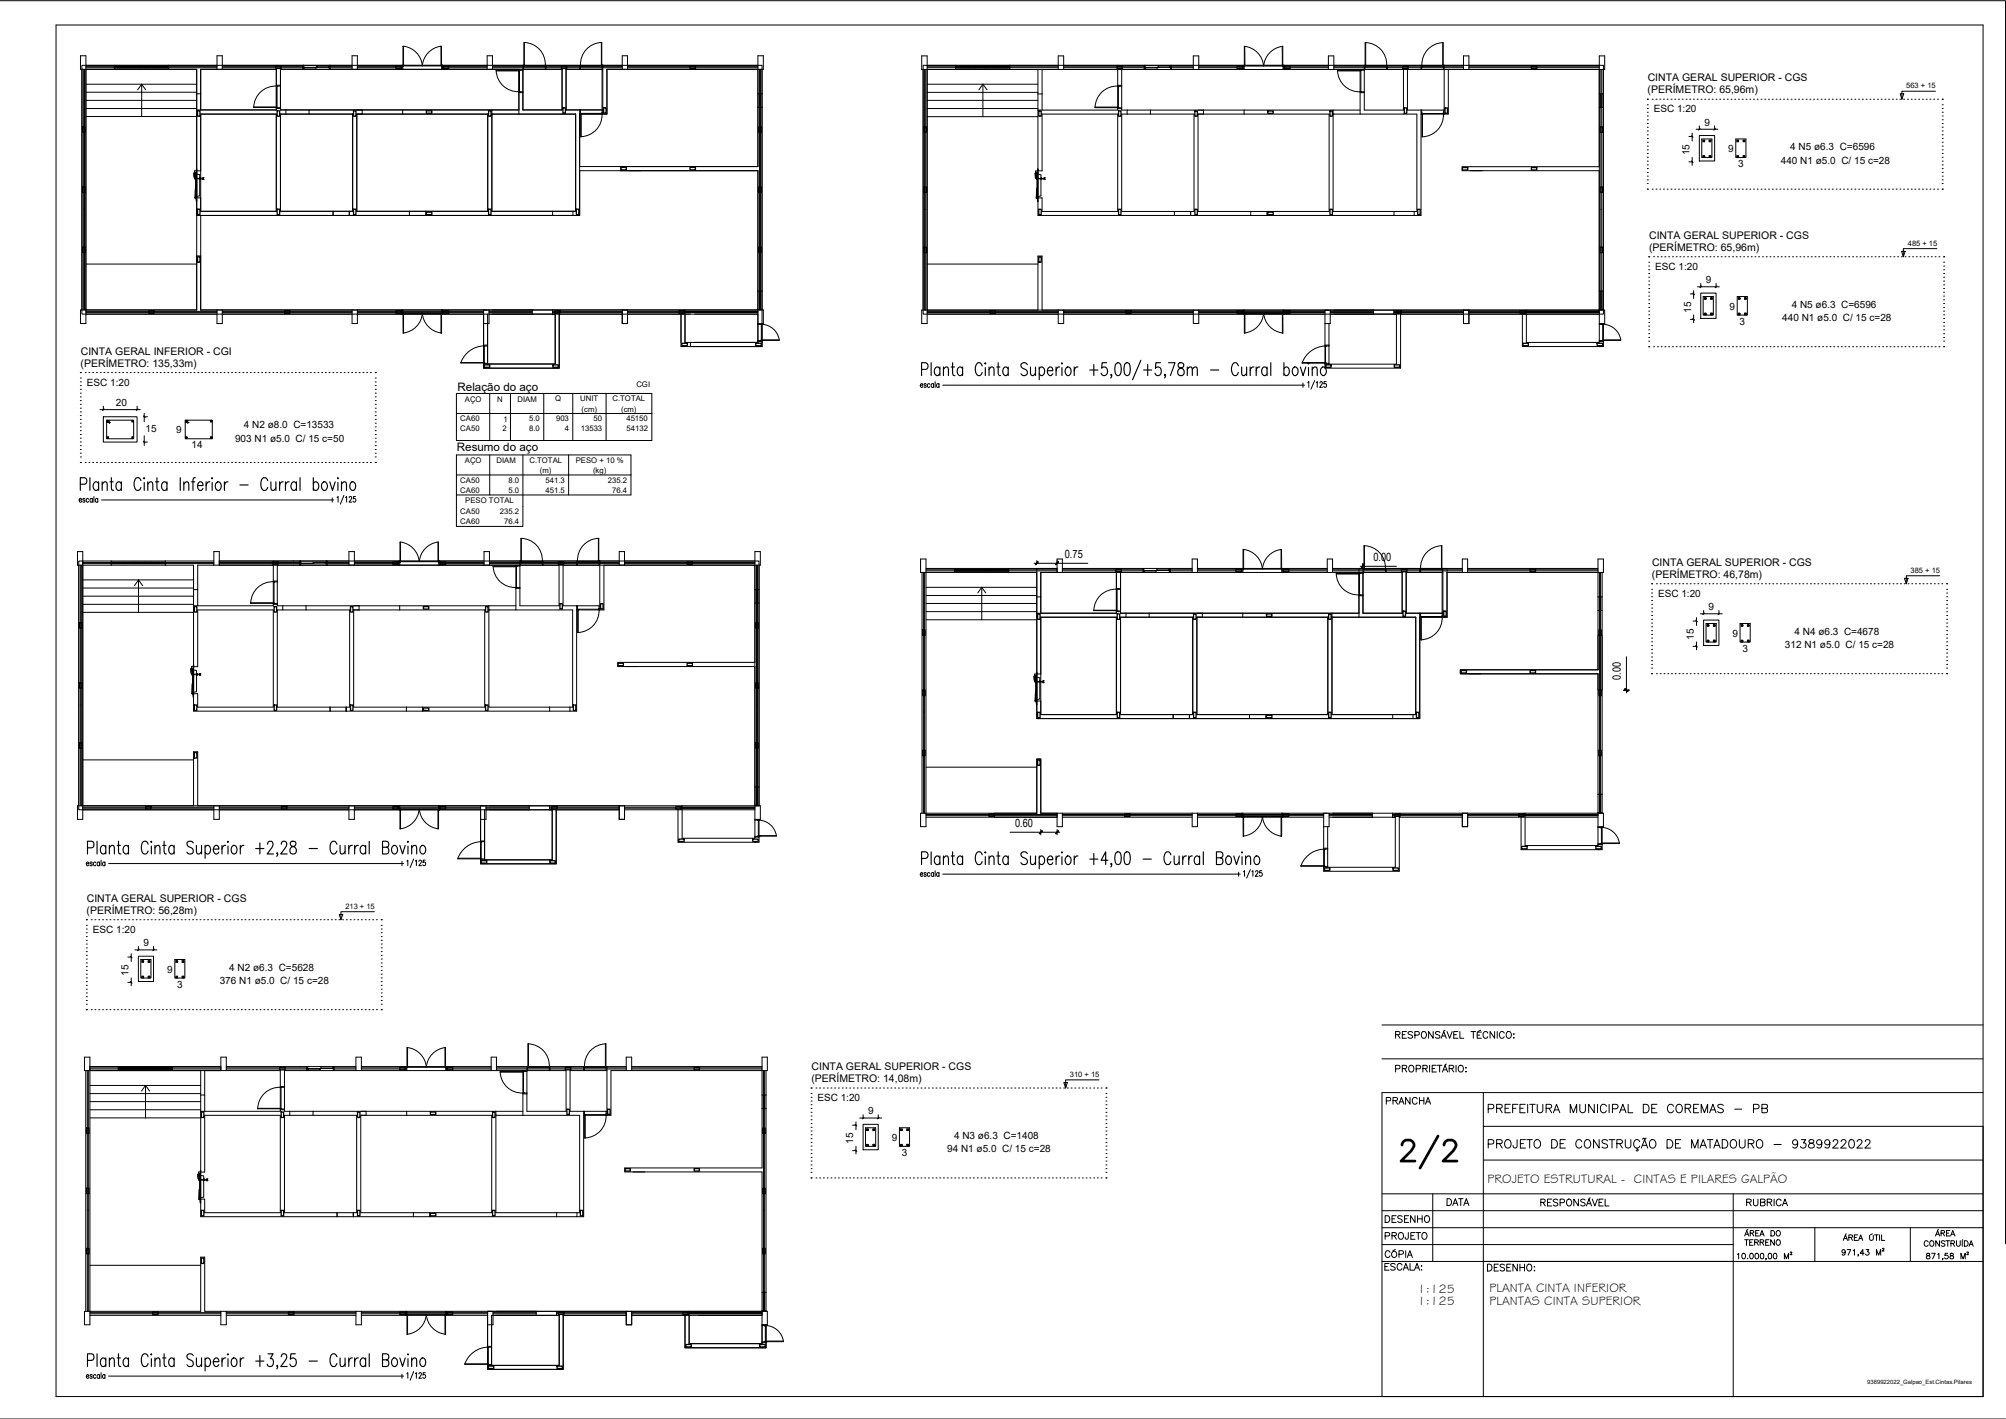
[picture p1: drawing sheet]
<svg xmlns="http://www.w3.org/2000/svg" width="594mm" height="420mm" viewBox="0 0 594 420" stroke-linecap="round" stroke-linejoin="round" font-family="sans-serif">
<defs><g id="words">
<text font-size="14.6" x="413.8" y="347.1">2/2</text>
<text font-size="5.7" x="439.6" y="330.6">PREFEITURA MUNICIPAL DE COREMAS - PB</text>
<g font-size="5.3">
<text x="516.1" y="358.4">RUBRICA</text>
<text x="408.9" y="368.3">PROJETO</text>
</g>
<g font-size="4.9">
<text x="409.2" y="328.1">PRANCHA</text>
<text x="427.2" y="358.1">DATA</text>
<text x="408.9" y="363">DESENHO</text>
<text x="439.2" y="377.5">DESENHO:</text>
</g>
<g font-size="3.7">
<text x="440.5" y="350.3">PROJETO ESTRUTURAL - CINTAS E PILARES GALPÃO</text>
<text x="419.8" y="382.9">1:125</text>
<text x="441.1" y="382.4">PLANTA CINTA INFERIOR</text>
<text x="419.8" y="386.5">1:125</text>
<text x="441.1" y="386.5">PLANTAS CINTA SUPERIOR</text>
</g>
<g font-size="3.4">
<text x="135.5" y="115.7">Relação do aço</text>
<text x="135.3" y="133.6">Resumo do aço</text>
<text x="315.3" y="165.1">0.75</text>
<text x="406.7" y="166">0.00</text>
<text x="480" y="201.3" transform="rotate(-90 480 201.3)">0.00</text>
<text x="300.6" y="244.8">0.60</text>
</g>
<g font-size="3.1">
<text x="487.9" y="27.6">(PERÍMETRO: 65,96m)</text>
<text x="488" y="24.1">CINTA GERAL SUPERIOR - CGS</text>
<text x="488.4" y="70.8">CINTA GERAL SUPERIOR - CGS</text>
<text x="488.4" y="74.3">(PERÍMETRO: 65,96m)</text>
<text x="23.9" y="105.1">CINTA GERAL INFERIOR - CGI</text>
<text x="23.9" y="108.6">(PERÍMETRO: 135,33m)</text>
<text x="489.2" y="167.6">CINTA GERAL SUPERIOR - CGS</text>
<text x="489.2" y="171.1">(PERÍMETRO: 46,78m)</text>
<text x="25.7" y="267.1">CINTA GERAL SUPERIOR - CGS</text>
<text x="25.7" y="270.6">(PERÍMETRO: 56,28m)</text>
<text x="240.3" y="316.9">CINTA GERAL SUPERIOR - CGS</text>
<text x="240.3" y="320.4">(PERÍMETRO: 14,08m)</text>
</g>
<g font-size="3">
<text x="489.8" y="33.3">ESC 1:20</text>
<text x="504.7" y="37.2">9</text>
<text x="500.4" y="45.9" transform="rotate(-90 500.4 45.9)">15</text>
<text x="511.8" y="45.1">9</text>
<text x="530.2" y="44.5">4 N5 ø6.3 C=6596</text>
<text x="514.8" y="49.5">3</text>
<text x="527.4" y="48.5">440 N1 ø5.0 C/ 15 c=28</text>
<text x="490.2" y="79.9">ESC 1:20</text>
<text x="505.2" y="83.9">9</text>
<text x="500.8" y="92.6" transform="rotate(-90 500.8 92.6)">15</text>
<text x="512.2" y="91.7">9</text>
<text x="527.8" y="95.1">440 N1 ø5.0 C/ 15 c=28</text>
<text x="530.6" y="91.1">4 N5 ø6.3 C=6596</text>
<text x="515.2" y="96.1">3</text>
<text x="25.7" y="114.2">ESC 1:20</text>
<text x="34.3" y="120.2">20</text>
<text x="43.1" y="128">15</text>
<text x="52.2" y="128.2">9</text>
<text x="69.6" y="130.8">903 N1 ø5.0 C/ 15 c=50</text>
<text x="72.2" y="126.9">4 N2 ø8.0 C=13533</text>
<text x="56.7" y="132.7">14</text>
<text x="491" y="176.7">ESC 1:20</text>
<text x="506" y="180.7">9</text>
<text x="501.6" y="189.4" transform="rotate(-90 501.6 189.4)">15</text>
<text x="513" y="188.6">9</text>
<text x="528.6" y="191.9">312 N1 ø5.0 C/ 15 c=28</text>
<text x="531.5" y="188">4 N4 ø6.3 C=4678</text>
<text x="516" y="193">3</text>
<text x="27.5" y="276.3">ESC 1:20</text>
<text x="42.5" y="280.2">9</text>
<text x="67.9" y="287.5">4 N2 ø6.3 C=5628</text>
<text x="38.1" y="288.9" transform="rotate(-90 38.1 288.9)">15</text>
<text x="49.5" y="288">9</text>
<text x="52.5" y="292.5">3</text>
<text x="65.1" y="291.4">376 N1 ø5.0 C/ 15 c=28</text>
<text x="242.1" y="326.1">ESC 1:20</text>
<text x="257.1" y="330">9</text>
<text x="252.7" y="338.7" transform="rotate(-90 252.7 338.7)">15</text>
<text x="264.1" y="337.8">9</text>
<text x="280.5" y="341.2">94 N1 ø5.0 C/ 15 c=28</text>
<text x="282.5" y="337.3">4 N3 ø6.3 C=1408</text>
<text x="267.1" y="342.3">3</text>
</g>
<g font-size="2.3">
<text x="137.7" y="119">AÇO</text>
<text x="147.3" y="118.9">N</text>
<text x="153.2" y="118.9">DIAM</text>
<text x="164.4" y="118.8">Q</text>
<text x="171.8" y="118.9">UNIT</text>
<text x="181.4" y="118.9">C.TOTAL</text>
<text x="188.5" y="114.7">CGI</text>
<text x="136.3" y="124.8">CA60</text>
<text x="149.1" y="124.8">1</text>
<text x="156.7" y="124.8">5.0</text>
<text x="164.7" y="124.8">903</text>
<text x="172.3" y="121.9">(cm)</text>
<text x="175.8" y="124.8">50</text>
<text x="183.9" y="121.9">(cm)</text>
<text x="185.5" y="124.8">45150</text>
<text x="136.3" y="127.8">CA50</text>
<text x="148.8" y="127.8">2</text>
<text x="156.7" y="127.8">8.0</text>
<text x="167.3" y="127.8">4</text>
<text x="172" y="127.8">13533</text>
<text x="185.5" y="127.8">54132</text>
<text x="137.7" y="137.2">AÇO</text>
<text x="147.1" y="137.1">DIAM</text>
<text x="156.8" y="137.1">C.TOTAL</text>
<text x="170.5" y="137.1">PESO + 10 %</text>
<text x="136.3" y="143">CA50</text>
<text x="150.6" y="143">8.0</text>
<text x="159.9" y="140.2">(m)</text>
<text x="161.5" y="143">541.3</text>
<text x="175.6" y="140.2">(kg)</text>
<text x="180" y="143">235.2</text>
<text x="136.3" y="146">CA60</text>
<text x="137.8" y="148.9">PESO TOTAL</text>
<text x="150.6" y="146">5.0</text>
<text x="161.5" y="146">451.5</text>
<text x="181.3" y="146">76.4</text>
<text x="136.3" y="152.3">CA50</text>
<text x="136.3" y="155.3">CA60</text>
<text x="148" y="152.3">235.2</text>
<text x="149.3" y="155.3">76.4</text>
</g>
<g font-size="2.2">
<text x="564.6" y="26.2">563 + 15</text>
<text x="565" y="72.8">485 + 15</text>
<text x="565.8" y="169.6">385 + 15</text>
<text x="102.3" y="269.1">213 + 15</text>
<text x="316.9" y="318.9">310 + 15</text>
</g>
<text font-size="1.7" x="553" y="409.7">9389922022_Galpao_Est.Cintas.Pilares</text>
</g></defs>
<!-- layer: A-HACHU -->
<g fill="none" stroke="#000" stroke-width=".3">
<path d="M25.4 19.3h38.9M25.4 19.7h38.9M33.9 19.8h16M33.9 20h16M33.9 19.3v1.2M34 19.8h.1M34.2 19.9v.1M34.2 19.8l.1 .1M34.4 19.7l.1 .1M34.5 20v.1M34.5 19.9h.1M34.7 19.8h.1"/>
<path d="M34.9 19.9v.1M35 19.8l.1 .1M35.1 19.7l.1 .1M35.2 20v.1M35.3 19.9h.1M35.4 19.8h.1M35.6 19.9v.1M35.7 19.8l.1 .1M35.8 19.7l.1 .1M35.9 20v.1M36 19.9h.1M36.1 19.8h.1"/>
<path d="M36.3 19.9l.1 .1M36.4 19.8l.1 .1M36.5 19.7l.1 .1M36.6 20l.1 .1M36.7 19.9h.1M36.8 19.8h.1M37 19.9l.1 .1M37.1 19.8l.1 .1M37.3 19.7v.1M37.3 20l.1 .1M37.5 19.9h.1M37.5 19.8h.1"/>
<path d="M37.8 19.9v.1M37.8 19.8l.1 .1M38 19.7l.1 .1M38.1 20v.1M38.2 19.9h.1M38.3 19.8h.1M38.5 19.9v.1M38.6 19.8l.1 .1M38.7 19.7l.1 .1M38.8 20v.1M38.9 19.9h.1M39 19.8h.1"/>
<path d="M39.2 19.9v.1M39.3 19.8l.1 .1M39.4 19.7l.1 .1M39.5 20v.1M39.6 19.9h.1M39.7 19.8h.1M39.9 19.9l.1 .1M40 19.8l.1 .1M40.1 19.7l.1 .1M40.2 20l.1 .1M40.3 19.9h.1M40.4 19.8h.1"/>
<path d="M40.6 19.9l.1 .1M40.7 19.8l.1 .1M40.9 19.7v.1M40.9 20l.1 .1M41.1 19.9h.1M41.1 19.8h.1M41.4 19.9v.1M41.4 19.8l.1 .1M41.6 19.7l.1 .1M41.7 20v.1M41.8 19.9h.1M41.9 19.8h.1"/>
<path d="M42.1 19.9v.1M42.2 19.8v.1M42.3 19.7l.1 .1M42.4 20v.1M42.5 19.9h.1M42.6 19.8h.1M42.8 19.9v.1M42.9 19.8l.1 .1M43 19.7l.1 .1M43.1 20v.1M43.2 19.9h.1M43.3 19.8h.1"/>
<path d="M43.5 19.9l.1 .1M43.6 19.8l.1 .1M43.7 19.7l.1 .1M43.8 20l.1 .1M43.9 19.9h.1M44 19.8h.1M44.2 19.9l.1 .1M44.4 19.8v.1M44.4 19.7l.1 .1M44.5 20l.1 .1M44.7 19.9h.1M44.7 19.8h.1"/>
<path d="M45 19.9v.1M45.1 19.8v.1M45.2 19.7l.1 .1M45.3 20v.1M45.4 19.9h.1M45.5 19.8h.1M45.7 19.9v.1M45.8 19.8v.1M45.9 19.7l.1 .1M46 20v.1M46.1 19.9h.1M46.2 19.8h.1"/>
<path d="M46.4 19.9v.1M46.5 19.8l.1 .1M46.6 19.7l.1 .1M46.7 20v.1M46.8 19.9h.1M46.9 19.8h.1M47.1 19.9l.1 .1M47.2 19.8l.1 .1M47.3 19.7l.1 .1M47.4 20l.1 .1M47.5 19.9h.1M47.6 19.8h.1"/>
<path d="M47.8 19.9l.1 .1M48 19.8v.1M48 19.7l.1 .1M48.1 20l.1 .1M48.3 19.9h.1M48.3 19.8h.1M48.6 19.9v.1M48.7 19.8v.1M48.8 19.7l.1 .1M48.9 20v.1M49 19.9h.1M49.1 19.8h.1"/>
<path d="M49.3 19.9v.1M49.4 19.8v.1M49.5 19.7l.1 .1M49.6 20v.1M49.7 19.9h.1M49.8 19.8h-15.9M49.9 19.9h-16M49.9 19.3v1.2M65.8 19.3h38.5M65.8 19.7h23.9M89.7 19.3v1.2M90 19.9h7.5"/>
<path d="M90 19.3v1.2M90.2 19.9v.2M93.5 19.9v.2M94 19.8v.1M97.2 19.8v.1M97.5 19.8h-3.8v.3h-3.7M97.5 19.3v1.2M97.7 19.7h6.6M97.7 19.3v1.2M105.8 19.3h38.5M105.8 19.7h13.2M119 19.3v1.2"/>
<path d="M119.3 19.3v1.2M119.3 19.5h11.5M119.3 19.3h.1M119.5 13.7h-.2v5.6M119.5 13.7v5.6M119.5 13.7a6.4 6.4 0 0 1 5.6 5.8 6.4 6.4 0 0 1 5.5-5.8M130.6 13.7l.2 5.6M130.6 13.7v5.6M130.8 19.3h.1M130.8 19.3v1.2M131.1 19.7h13.2M131.1 19.3v1.2"/>
<path d="M145.8 19.3h38.5M145.8 19.7h38.5M154.9 19.3v13.3h11.6v-12.1h-83.4v12.1h70.6M155.1 19.3l.1 .4M155.1 19.5h6.4M155.1 19.7v.8M155.1 19.3h.1M155.2 19.3v-6.7l.1 6.7M155.3 12.6a6.4 6.4 0 0 1 6.1 7.1M161.5 19.7v.8M161.7 19.3v1.2M171.7 19.3v1.2"/>
<path d="M171.9 19.5h6.4M171.9 19.7v.8M178.1 19.3v-6.7l.1 6.7M178.1 12.6a6.4 6.4 0 0 0-6.1 7.1M178.3 19.3h.1M178.3 19.3l-.1 .4M178.3 19.7v.8M178.5 19.3v14.5M185.8 19.3h38.7M185.8 19.7h38.7M274.6 19.3h38.8M274.6 19.8h38.8"/>
<path d="M283 19.7h16M283 19.3v1.3M283.1 19.8l.1 .1M283.3 19.7h.1M283.3 20h.1M283.4 19.9h.1M283.5 19.7l.1 .1M283.7 19.9l.1 .1M283.8 19.8l.1 .1M284 19.7h.1M284 20h.1M284.1 19.9h.1"/>
<path d="M284.2 19.7l.1 .1M284.4 19.9l.1 .1M284.6 19.8v.1M284.7 19.7h.1M284.7 20h.1M284.9 19.9h.1M284.9 19.7l.1 .1M285.2 19.9v.1M285.3 19.8v.1M285.4 19.7h.1M285.5 20h.1M285.6 19.9h.1"/>
<path d="M285.7 19.7v.1M285.9 19.9v.1M286 19.8v.1M286.1 19.7h.1M286.2 20h.1M286.3 19.9h.1M286.4 19.7l.1 .1M286.6 19.9v.1M286.7 19.8l.1 .1M286.9 19.7h.1M286.9 20h.1M287 19.9h.1"/>
<path d="M287.1 19.7l.1 .1M287.3 19.9l.1 .1M287.4 19.8l.1 .1M287.6 19.7h.1M287.6 20h.1M287.7 19.9h.1M287.9 19.7v.1M288 19.9l.1 .1M288.2 19.8v.1M288.3 19.7h.1M288.3 20h.1M288.5 19.9h.1"/>
<path d="M288.6 19.7v.1M288.8 19.9v.1M288.9 19.8v.1M289 19.7h.1M289.1 20h.1M289.2 19.9h.1M289.3 19.7v.1M289.5 19.9v.1M289.6 19.8v.1M289.7 19.7h.1M289.8 20h.1M289.9 19.9h.1"/>
<path d="M290 19.7l.1 .1M290.2 19.9v.1M290.3 19.8l.1 .1M290.4 19.7h.1M290.5 20h.1M290.6 19.9h.1M290.7 19.7l.1 .1M290.9 19.9l.1 .1M291 19.8l.1 .1M291.2 19.7h.1M291.2 20h.1M291.3 19.9h.1"/>
<path d="M291.5 19.7v.1M291.6 19.9l.1 .1M291.8 19.8v.1M291.9 19.7h.1M291.9 20h.1M292.1 19.9h.1M292.2 19.7v.1M292.4 19.9v.1M292.5 19.8v.1M292.6 19.7h.1M292.7 20h.1M292.8 19.9h.1"/>
<path d="M292.9 19.7v.1M293.1 19.9v.1M293.2 19.8v.1M293.3 19.7h.1M293.4 20h.1M293.5 19.9h.1M293.6 19.7l.1 .1M293.8 19.9v.1M293.9 19.8l.1 .1M294 19.7h.1M294.1 20h.1M294.2 19.9h.1"/>
<path d="M294.3 19.7l.1 .1M294.5 19.9l.1 .1M294.6 19.8l.1 .1M294.8 19.7h.1M294.8 20h.1M294.9 19.9h.1M295.1 19.7v.1M295.2 19.9l.1 .1M295.4 19.8v.1M295.5 19.7h.1M295.5 20h.1M295.7 19.9h.1"/>
<path d="M295.8 19.7v.1M296 19.9v.1M296.1 19.8v.1M296.2 19.7h.1M296.2 20h.1M296.4 19.9h.1M296.5 19.7v.1M296.7 19.9v.1M296.8 19.8v.1M296.9 19.7h.1M297 20h.1M297.1 19.9h.1"/>
<path d="M297.2 19.7l.1 .1M297.4 19.9v.1M297.5 19.8l.1 .1M297.6 19.7h.1M297.7 20h.1M297.8 19.9h.1M297.9 19.7l.1 .1M298.1 19.9l.1 .1M298.2 19.8l.1 .1M298.4 19.7h.1M298.4 20h.1M298.5 19.9h.1"/>
<path d="M298.7 19.7v.1M298.8 19.9l.1 .1M299 19.8l-16 .1M299 19.9l-16 .1M299 19.3v1.3M315 19.3h38.4M315 19.8h23.9M338.9 19.3v1.3M339.1 19.9h7.5M339.1 19.3v1.3M339.3 19.9v.2M342.6 19.9v.2"/>
<path d="M343.1 19.8v.1M346.4 19.8v.1M346.6 19.8h-3.7v.3h-3.8M346.6 19.3v1.3M346.9 19.8h6.5M346.9 19.3v1.3M355 19.3h24.9v-5.6h-.2l.1 5.6M355 19.8h13.2M368.2 19.3v1.3M368.5 19.3h.1M368.5 19.7h.1M368.5 19.6h.1"/>
<path d="M368.5 19.6h11.5M368.6 13.7l-.1 6.9M368.6 13.7l.1 5.6M368.7 13.7a6.4 6.4 0 0 1 5.5 5.8M379.8 13.7a6.4 6.4 0 0 0-5.6 5.8M379.9 19.3h.1M380 19.3h13.4M380 19.3v1.3M380.2 19.8h13.2M380.2 19.3v1.3M395 19.3h38.4M395 19.8h38.4"/>
<path d="M404 19.3v13.3h11.6v-12h-83.4M404.2 19.3v1.3M404.2 19.6h6.4M404.3 19.3h.1M404.5 12.6h-.2v6.7M404.5 12.6v6.7M404.5 12.6a6.5 6.5 0 0 1 6.2 6.7M410.6 19.3v1.3M410.9 19.3v1.3M420.8 19.3v1.3M421 19.3v1.3M421 19.6h6.5"/>
<path d="M427.3 12.6l.1 6.7M427.3 12.6v6.7M427.3 12.6a6.5 6.5 0 0 0-6.2 6.7M427.4 19.3h.1M427.5 19.3v1.3M427.7 19.3v14.5M435 19.3h38.6M435 19.8h38.6M24.3 20.5v71.3M24.7 20.5v71.3M25 20.5v71.3M25.4 27.3h32.9"/>
<path d="M25.4 29.7h32.9M25.4 32.1h32.9M25.4 24.9h32.9M25.4 20.1h38.9M25.4 34.5h32.9M34 20.1h.1M34.8 20.1h.1M35.5 20.1h.1M36.2 20.1h.1M36.9 20.1h.1M37.6 20.1h.1M38.4 20.1h.1"/>
<path d="M39.1 20.1h.1M39.8 20.1h.1M40.5 20.1h.1M41.2 20.1h.1M42 20.1h.1M42 24.9v9.6M42 24.9l1.1 1.7M42 24.9l-1.2 1.7M42.7 20.1h.1M43.4 20.1h.1M44.1 20.1h.1M44.8 20.1h.1"/>
<path d="M45.6 20.1h.1M46.3 20.1h.1M47 20.1h.1M47.7 20.1h.1M48.4 20.1h.1M49.1 20.1h.1M49.9 20.1h.1M58.3 32.6h23.5v-12.1h-22.4v12.1M58.3 27.8h1.1M64.3 20.5v-4h1.5v4M65.8 20.1h23.9M75.1 31.7v.1h6.7"/>
<path d="M75.1 31.7h6.7M81.8 31.9h.1M81.8 32.1h1.3M81.8 31.9h1.3M81.8 25.5h1.3M81.8 25.2h1.3M81.9 25.5a6.5 6.5 0 0 0-6.8 6.2M82 25.5v6.4M83.1 33.8h21.3v28.8h-21.3zM84.7 32.6v1.2M91.5 32.6v1.2M97.7 20.1h6.6"/>
<path d="M104.3 20.5v-4h1.5v4M105.7 33.8h38.7v28.8h-38.7zM105.8 20.1h13.2M107.3 32.6v1.2M119.3 32.6v1.2M131.1 20.1h13.2M144.3 20.5v-4h1.5v4M145.7 33.8h.1M145.7 32.6v30h24.8v-28.8h-24.8M145.8 20.1h38.5M146.9 20.9a6.5 6.5 0 0 0 6.8 6.2M153.6 20.8h.1"/>
<path d="M153.7 27.2h1.2M153.7 27.4h1.2M153.7 20.5v13.3M153.8 20.8v6.4M154.9 20.8h-8v.2h6.8M171.7 32.6v31.2h-113.4v-43.3h-34.5v-4h1.6v79.3h-1.6v-4h34.5v-16h1.1v16h166.7v4h-1.6M171.7 33.8h8v-13.3h46.4v-4h-1.6v32.8h-40.6v1.2h40.6v50.9h-21.6v-9.6M171.9 33.8h.1M171.9 32.6v1.2M171.9 33.6h6.4M172 33.8v6.7h.1M172.1 33.8v6.7"/>
<path d="M178.3 32.6l-.1 .8a6.3 6.3 0 0 1-6.1 7.1M178.5 20.5h-10.9v12.1h10.9M184.3 20.5v-4h1.5v4M185.8 20.1h38.7M224.5 31.8h1.2M224.5 27.8h1.2M224.9 27.8v4M224.9 20.5v71.3M225.2 20.5v71.3M225.7 20.5v71.3M273.4 20.6v71.2M273.8 20.6v71.2"/>
<path d="M274.2 20.6v71.2M274.6 27.3h32.8M274.6 29.7h32.8M274.6 32.1h32.8M274.6 34.5h32.8M274.6 24.9h32.8M274.6 20.1h38.8M283 20h16M283 20.1h16M283.2 20.1h.1M283.6 20v.1M283.9 20.1h.1"/>
<path d="M284.3 20l.1 .1M284.6 20.1h.1M285 20l.1 .1M285.3 20.1h.1M285.7 20l.1 .1M286 20.1h.1M286.5 20v.1M286.8 20.1h.1M287.2 20v.1M287.5 20.1h.1M287.9 20l.1 .1M288.2 20.1h.1"/>
<path d="M288.6 20l.1 .1M288.9 20.1h.1M289.3 20l.1 .1M289.6 20.1h.1M290.1 20v.1M290.4 20.1h.1M290.8 20v.1M291.1 20.1h.1M291.1 24.9v9.6M291.1 24.9l1.2 1.7M291.1 24.9l-1.2 1.7M291.5 20v.1"/>
<path d="M291.8 20.1h.1M292.2 20l.1 .1M292.5 20.1h.1M292.9 20l.1 .1M293.2 20.1h.1M293.7 20v.1M294 20.1h.1M294.4 20v.1M294.7 20.1h.1M295.1 20v.1M295.4 20.1h.1M295.8 20l.1 .1"/>
<path d="M296.1 20.1h.1M296.5 20l.1 .1M296.8 20.1h.1M297.3 20v.1M297.6 20.1h.1M298 20l.1 .1M298.3 20.1h.1M298.7 20l.1 .1M299 20.1h.1M307.4 32.6h23.6v-12h-22.4v12M307.4 27.8h1.2M313.4 20.6v-4h1.6v4"/>
<path d="M315 20.1h23.9M324.3 31.7v.2h7.9M324.3 31.7h6.7M331 31.9h.1M331 25.5h1.2M331 32.2h1.2M331 25.3h1.2M331 25.5a6.5 6.5 0 0 0-6.7 6.2M331.2 25.5v6.4M331.3 25.5v.1M331.3 31.8v.1M331.3 31.8h.1"/>
<path d="M331.3 25.6h.1M332.2 20.5v12.1h70.6M332.2 33.8h21.4v28.8h-21.4zM333.8 32.6v1.2M340.7 32.6v1.2M346.9 20.1h6.5M353.4 20.6v-4h1.6v4M354.8 33.8h38.8v28.8h-38.8zM355 20.1h13.2M356.4 32.6v1.2M368.4 32.6v1.2M380.2 20.1h13.2"/>
<path d="M393.4 20.6v-4h1.6v4M394.8 33.8h.1M394.8 32.6v30h24.8v-28.8h-24.8M395 20.1h38.4M396.1 21a6.4 6.4 0 0 0 7.1 6.1l.8 .1M402.8 20.8h.1M402.8 20.6v13.2M402.8 27.4h1.2M403 20.8v6.4M404 20.8h-7.9v.2h6.7M420.8 32.6v31.2h-113.4v-43.2h-34.4v-4h1.6v79.2h-1.6v-4h34.4v-16h1.2v16h166.6v4h-1.6M420.8 33.8h8.1v-13.2h46.3v-4h-1.6v32.8h-40.6v1.1h40.6v50.9h-21.6v-9.6"/>
<path d="M421 33.6h6.5M421 32.6v1.2M421.1 33.8h.1M421.1 33.8l.2 6.7M421.3 33.8v6.7M427.5 32.6l-.1 .8a6.3 6.3 0 0 1-6.1 7.1M427.7 20.6h-10.9v12h10.9M433.4 20.6v-4h1.6v4M435 20.1h38.6M473.6 27.8h1.3M473.6 31.8h1.3M474.1 20.6v71.2"/>
<path d="M474.4 20.6v71.2M474.4 27.8v4M474.9 20.6v71.2M57.4 51.5v.6l.3 .8 1.4 .1M57.6 51.6l-.1 .5 .3 .6M57.7 51.1v.1M57.8 58.7h.4v1M57.8 52.7h.1M57.8 53.1h.1M57.8 52.8h1.3M57.8 51.1v2M57.9 55.8h.1"/>
<path d="M57.9 55.8l-.2 2.8M57.9 55.8l-.1 2.7M58 58.4v.1M58 51.3l.1 7.2M58 51.2h.3M58 58.7l.2 1M58.1 51.5l1 .2v6.3l-1 .2M58.1 51.2l.2 .3M58.2 50.1h.1M58.2 59.7h.1M58.2 50.1l-.2 .5M58.2 50.1v1"/>
<path d="M58.3 58.3l-.2 .2M58.3 51.1h-.7v-.5h1.8v-16.8h22.4v28.8h-22.4v-4h-1.5v-7.4h-.5l.2 .7h.2M59.1 52.6v.6M59.2 52.7v.3M59.3 53h.8M59.3 52.8h.8M60.1 52.6h.1M60.1 53.1h.1M60.1 52.7v.3M60.1 52.6v.5M60.2 52.6v.5M306.6 51.5v1l.4 .5"/>
<path d="M306.7 51.6l.1 1.1M306.7 51.7v.2h.3M306.8 51.1v.2M306.8 52.7l.2 .1M307 58.7h.3v1M307 51.1v.2M307 51.3v1.8M307 55.8l-.1 2.8M307 55.8v2.7M307 55.8h.1M307 52.8h1.3M307 53h1.3"/>
<path d="M307 52.7l.1 .4M307.1 51.3v7.2M307.1 58.7l.2 1M307.1 51.2v.1M307.3 51.5l1 .3v6.2l-1 .3M307.3 51.3v7.2M307.3 51.3l.1 .2M307.3 59.7h.1M307.3 50.1v1M307.3 50.1l-.1 .5M307.3 50.6h-.6v.5h.7M307.3 50.1h.1"/>
<path d="M307.4 50.6h1.2v-16.8h22.4v28.8h-22.4v-4h-1.6v-2.8M307.4 58.3l-.1 .2M307.4 51.3h-.9l.2 .4M308.3 52.6v.6M308.4 52.7v.4M308.5 52.8h.7M308.5 53h.7M309.2 52.7h.1M309.2 53.1h.1M309.2 52.8v.2M309.2 52.6v.6M309.3 52.6v.5"/>
<path d="M25.4 78.2h32.9M98.6 62.6v1.2M103.5 62.6v1.2M121.2 62.6v1.2M126.1 62.6v1.2M163.7 62.6v1.2M169.7 62.6v1.2M274.6 78.2h32.8M347.8 62.6v1.2M352.6 62.6v1.2M370.4 62.6v1.2M375.2 62.6v1.2"/>
<path d="M412.8 62.6v1.2M418.8 62.6v1.2M25.4 93h38.9M25.4 92.2h38.9M25.4 92.5h38.9M64.3 91.8v4h1.5v-4M65.8 93h38.5M65.8 92.2h38.5M65.8 92.5h38.5M104.3 91.8v4h1.5v-4M105.8 93h37.4M105.8 92.2h37.4"/>
<path d="M105.8 92.5h37.4M119 91.8v1.2M119.3 91.8v1.2M119.3 92.8h11.5M119.3 93h.1M119.3 93l.2 5.6M119.5 93v5.6M119.5 98.6a6.4 6.4 0 0 0 5.6-5.8 6.4 6.4 0 0 0 5.5 5.8M130.6 93v5.6M130.8 93h.1M130.8 93v5.6h-.2M130.8 91.8v1.2"/>
<path d="M131.1 91.8v1.2M143.2 91.8v17.2h22.4v-16h18.7M144.4 95.8v12M144.8 93h19.6v14.8h-21.2M144.8 92.2h12.8M144.8 91.8v4h-1.6M144.8 92.5h12.8M157.6 91.8v1.2M163.6 92.2h20.7M163.6 92.5h20.7M163.6 91.8v1.2M184.3 91.8v4h1.5v-4"/>
<path d="M185.8 93h38.7M185.8 92.2h38.7M185.8 92.5h38.7M201.7 93v9.6h24v-6.8M224.5 96.1h.8a5.3 5.3 0 0 1 5.5 4.5M224.5 86.2h1.2M224.5 91.7h1.2M224.9 86.2v5.6M225.5 96.1v4.7M274.6 93h38.8M274.6 92.2h38.8M274.6 92.5h38.8"/>
<path d="M313.4 91.8v4h1.6v-4M315 93h38.4M315 92.2h38.4M315 92.5h38.4M353.4 91.8v4h1.6v-4M355 93h37.4M355 92.2h37.4M355 92.5h37.4M368.2 91.8v1.2M368.5 93h.1M368.5 91.8v6.8h.2v-5.6M368.5 92.7h.1"/>
<path d="M368.5 92.8h11.5M374.2 92.8a6.4 6.4 0 0 1-5.5 5.8M374.2 92.8a6.4 6.4 0 0 0 5.6 5.8M379.8 93v5.6h.1v-5.6M379.9 92.7h.1M379.9 93h.1M380 91.8v1.2M380.2 91.8v1.2M392.4 91.8v17.2h22.4v-16h18.6M393.6 95.8v12M394 93h19.6v14.8h-21.2M394 92.2h12.8"/>
<path d="M394 92.5h12.8M394 91.8v4h-1.6M406.8 91.8v1.2M412.8 92.2h20.6M412.8 92.5h20.6M412.8 91.8v1.2M433.4 91.8v4h1.6v-4M435 93h38.6M435 92.2h38.6M435 92.5h38.6M450.8 93v9.6h24.1v-6.8M473.6 96.1h.9a5.2 5.2 0 0 1 5.5 4.5"/>
<path d="M473.6 86.2h1.3M473.6 91.7h1.3M474.4 86.2v5.6M474.6 96.1v4.7M143.2 102.4a7.6 7.6 0 0 0-6.7 4.9M143.2 107.5h.1M143.2 107.6h1.2M143.2 107.4h-6.7l6.7 .1M143.2 102.4h1.2M143.2 102.2h1.2M143.4 102.4v5.2M224.5 102.6h.1"/>
<path d="M224.5 101.1h1.2M224.5 100.8h1.2M225.7 100.8h.1M225.7 100.6h5.1M230.8 100.6v.2h-5.1M385.7 107.4v.1h6.7M385.7 107.4h6.7M392.3 107.5h.1M392.4 107.6h1.2M392.4 102.2h1.2M392.6 102.4v5.2M393.6 102.4l-.9 .1a7.2 7.2 0 0 0-7 4.9"/>
<path d="M473.6 102.6h.1M473.6 101.1h1.3M473.6 100.8h1.3M474.9 100.8h.1M474.9 100.6h5.1M480 100.6v.2h-5.1M154.4 159.4a6.4 6.4 0 0 1 6.1 7.1M177.2 159.4a6.4 6.4 0 0 0-6.1 7.1M23.3 167.3v71.3M23.8 167.3v71.3M24.1 167.3v71.3M24.5 174.1h32.8"/>
<path d="M24.5 176.5h32.8M24.5 178.9h32.8M24.5 171.7h32.8M24.5 166.1h38.8M24.5 166.5h38.8M24.5 166.9h38.8M32.9 166.6h16M32.9 166.8h16M32.9 166.7l.1 .1M32.9 166.1v1.2M33.1 166.6h.1M33.2 166.8h.1"/>
<path d="M33.4 166.6v.1M33.5 166.5v.1M33.5 166.8l.1 .1M33.7 166.7v.1M33.8 166.6h.1M34 166.8h.1M34.1 166.6v.1M34.2 166.5v.1M34.2 166.8l.1 .1M34.4 166.7v.1M34.5 166.6h.1M34.7 166.8h.1"/>
<path d="M34.8 166.6v.1M34.9 166.5l.1 .1M35 166.8l.1 .1M35.1 166.7v.1M35.2 166.6h.1M35.4 166.8h.1M35.5 166.6l.1 .1M35.6 166.5l.1 .1M35.7 166.8l.1 .1M35.8 166.7l.1 .1M35.9 166.6h.1M36.1 166.8h.1"/>
<path d="M36.2 166.6l.1 .1M36.4 166.5v.1M36.4 166.8l.1 .1M36.5 166.7l.1 .1M36.7 166.6h.1M36.8 166.8h.1M37 166.6v.1M37.1 166.5v.1M37.1 166.8l.1 .1M37.3 166.7v.1M37.4 166.6h.1M37.5 166.8h.1"/>
<path d="M37.7 166.6v.1M37.8 166.5v.1M37.8 166.8l.1 .1M38 166.7v.1M38.1 166.6h.1M38.3 166.8h.1M38.4 166.6v.1M38.5 166.5l.1 .1M38.6 166.8l.1 .1M38.7 166.7v.1M38.8 166.6h.1M39 166.5h.1"/>
<path d="M39 166.8h.1M39.1 166.6l.1 .1M39.2 166.5l.1 .1M39.3 166.8l.1 .1M39.4 166.7l.1 .1M39.5 166.6h.1M39.7 166.5h.1M39.7 166.8h.1M39.8 166.6l.1 .1M40 166.5v.1M40 166.8l.1 .1M40.1 166.7l.1 .1"/>
<path d="M40.3 166.6h.1M40.4 166.5h.1M40.4 166.8h.1M40.6 166.6v.1M40.7 166.5v.1M40.7 166.8l.1 .1M40.9 166.7v.1M41 166.6h.1M41 171.7v9.6M41 171.7l1.2 1.7M41 171.7l-1.2 1.7M41.1 166.5h.1"/>
<path d="M41.1 166.8h.1M41.3 166.6v.1M41.4 166.5v.1M41.4 166.8l.1 .1M41.6 166.7v.1M41.7 166.6h.1M41.9 166.5h.1M41.9 166.8h.1M42 166.6v.1M42.1 166.5l.1 .1M42.2 166.8v.1M42.3 166.7v.1"/>
<path d="M42.4 166.6h.1M42.6 166.5h.1M42.6 166.8h.1M42.7 166.6l.1 .1M42.8 166.5l.1 .1M42.9 166.8l.1 .1M43 166.7l.1 .1M43.1 166.6h.1M43.3 166.5h.1M43.3 166.8h.1M43.4 166.6l.1 .1M43.6 166.5v.1"/>
<path d="M43.6 166.8l.1 .1M43.7 166.7l.1 .1M43.9 166.6h.1M44 166.5h.1M44 166.8h.1M44.2 166.6v.1M44.3 166.5v.1M44.3 166.8l.1 .1M44.4 166.7l.1 .1M44.6 166.6h.1M44.7 166.5h.1M44.7 166.8h.1"/>
<path d="M44.9 166.6v.1M45 166.5v.1M45 166.8l.1 .1M45.2 166.7l.1 .1M45.3 166.6h.1M45.5 166.5h.1M45.5 166.8h.1M45.6 166.6v.1M45.7 166.5l.1 .1M45.8 166.8v.1M45.9 166.7l.1 .1M46 166.6h.1"/>
<path d="M46.2 166.5h.1M46.2 166.8h.1M46.3 166.6l.1 .1M46.4 166.5l.1 .1M46.5 166.8l.1 .1M46.6 166.7l.1 .1M46.7 166.6h.1M46.9 166.5h.1M46.9 166.8h.1M47 166.6l.1 .1M47.2 166.5v.1M47.2 166.8l.1 .1"/>
<path d="M47.3 166.7l.1 .1M47.5 166.6h.1M47.6 166.5h.1M47.6 166.8h.1M47.8 166.6v.1M47.9 166.5v.1M47.9 166.8l.1 .1M48 166.7l.1 .1M48.2 166.6h.1M48.3 166.5h.1M48.3 166.8h.1M48.5 166.6v.1"/>
<path d="M48.6 166.5v.1M48.6 166.8l.1 .1M48.8 166.7l.1 .1M48.9 166.6h-16M48.9 166.9h.1M48.9 166.1v1.2M57.3 179.4h23.6v-12.1h-22.4v12.1M57.3 174.6h1.2M63.3 167.3v-4h1.6v4M64.9 166.1h38.4M64.9 166.5h23.9M64.9 166.9h23.9"/>
<path d="M80.9 178.7h.1M80.9 178.9h1.2M80.9 178.5h-6.7v.1l7.9 .1M80.9 172.3h1.2M80.9 172h1.2M81 172.3a6.5 6.5 0 0 0-6.7 6.1M81.2 172.3v6.4M83.7 179.4v1.2M88.8 166.1v1.2M89.1 166.8h7.5M89.1 166.1v1.2M89.3 166.8v.1"/>
<path d="M90.6 179.4v1.2M92.6 166.8v.1M93 166.6v.2M96.4 166.6v.2M96.6 166.6l-7.5 .3M96.6 166.1v1.2M96.8 166.5h6.5M96.8 166.9h6.5M96.8 166.1v1.2M103.3 167.3v-4h1.6v4M104.9 166.1h38.4M104.9 166.5h13.3"/>
<path d="M104.9 166.9h13.3M106.3 179.4v1.2M118.2 166.1v1.2M118.4 179.4v1.2M118.4 166.1h.1M118.4 166.2v1.1M118.4 166.3h11.5M118.6 160.5a6.5 6.5 0 0 1 5.6 5.8 6.4 6.4 0 0 1 5.5-5.8M118.6 160.5h-.2v5.7M118.6 160.5v5.7M129.7 160.5l.2 5.7M129.7 160.5v5.7"/>
<path d="M129.9 166.1h.1M129.9 166.2v1.1M130.2 166.5h13.1M130.2 166.9h13.1M130.2 166.1v1.2M143.3 167.3v-4h1.6v4M144.8 179.4v30h24.8v-28.8h-24.8M144.9 166.1h38.5M144.9 166.5h38.5M144.9 166.9h38.5M146.1 167.8a6.5 6.5 0 0 0 6.7 6.1M152.7 167.6h.1"/>
<path d="M152.8 167.3v13.3M152.8 174h1.2M152.8 174.2h1.2M153 167.6v6.4M153 167.6h.1M153.1 167.6h.1M154 166.1v13.3h11.6v-12.1h-83.5v12.1h70.7M154 167.6h-8v.2h6.8M154.2 166.1l.1 .4M154.2 166.3h6.4M154.2 166.5v.8M154.2 166.1h.1"/>
<path d="M154.3 166.1v-6.7l.1 6.7M160.6 166.5v.8M160.8 166.1v1.2M170.8 179.4v31.2h-113.5v-43.3h-34.4v-4h1.6v79.3h-1.6v-4h34.4v-16h1.2v16h166.7v4h-1.6M170.8 166.1v1.2M171 179.4v1.2M171 166.5v.8M171 166.3h6.4M177.2 166.1v-6.7l.1 6.7M177.4 166.1h.1M177.4 179.4l-.1 .8a6.3 6.3 0 0 1-6.1 7.1M177.4 166.1l-.1 .4"/>
<path d="M177.4 166.5v.8M177.6 167.3h-10.8v12.1h10.8M177.6 166.1v14.5M183.4 167.3v-4h1.6v4M185 166.1h38.6M185 166.5h38.6M185 166.9h38.6M223.6 178.6h1.2M223.6 174.6h1.2M224 174.6v4M224 167.3v71.3M224.3 167.3v71.3"/>
<path d="M224.8 167.3v71.3M273 169.5v71.3M273.5 169.5v71.3M273.8 169.5v71.3M274.2 178.7h32.8M274.2 173.9h32.8M274.2 176.3h32.8M274.2 168.3h38.9M274.2 168.7h38.9M274.2 169h38.9M282.7 168.7h16M282.7 168.9h16"/>
<path d="M282.7 168.9h.1M282.7 169.1h16M282.7 168.3v1.2M282.7 168.7l.1 .1M282.8 169v.1M282.9 168.7h.1M283 168.9v.1M283 168.8l.1 .1M283.2 168.7h.1M283.3 169h.1M283.3 168.9h.1M283.5 168.7v.1"/>
<path d="M283.5 169v.1M283.6 168.7h.1M283.7 168.9v.1M283.8 168.8v.1M283.9 168.7h.1M284 169h.1M284.1 168.9h.1M284.2 168.7l.1 .1M284.3 169v.1M284.4 168.7h.1M284.4 168.9v.1M284.5 168.8l.1 .1"/>
<path d="M284.6 168.7h.1M284.7 169h.1M284.8 168.9h.1M284.9 168.7l.1 .1M285 169v.1M285.1 168.7h.1M285.1 168.9l.1 .1M285.2 168.8l.1 .1M285.3 168.7h.1M285.4 169h.1M285.5 168.9h.1M285.6 168.7l.1 .1"/>
<path d="M285.7 169v.1M285.8 168.7h.1M285.8 168.9l.1 .1M285.9 168.8l.1 .1M286 168.7h.1M286.1 169h.1M286.3 168.9h.1M286.3 168.7l.1 .1M286.4 169v.1M286.5 168.7h.1M286.6 168.9v.1M286.6 168.8l.1 .1"/>
<path d="M286.8 168.7h.1M286.9 169h.1M287 168.9h.1M287.1 168.7v.1M287.1 169v.1M287.2 168.7h.1M287.3 168.9v.1M287.4 168.8v.1M287.5 168.7h.1M287.6 169h.1M287.7 168.9h.1M287.8 168.7l.1 .1"/>
<path d="M287.9 169v.1M288 168.7h.1M288 168.9v.1M288.1 168.8l.1 .1M288.2 168.7h.1M288.3 169h.1M288.4 168.9h.1M288.5 168.7l.1 .1M288.6 169v.1M288.7 168.7h.1M288.7 168.9l.1 .1M288.8 168.8l.1 .1"/>
<path d="M288.9 168.7h.1M289 169h.1M289.1 168.9h.1M289.2 168.7l.1 .1M289.3 169v.1M289.4 168.7h.1M289.4 168.9l.1 .1M289.5 168.8l.1 .1M289.6 168.7h.1M289.7 169h.1M289.9 168.9h.1M289.9 168.7l.1 .1"/>
<path d="M290 169v.1M290.1 168.7h.1M290.2 168.9v.1M290.2 168.8l.1 .1M290.4 168.7h.1M290.4 169h.1M290.6 168.9h.1M290.7 168.7v.1M290.7 169v.1M290.7 173.9v9.6M290.7 173.9l1.2 1.7M290.7 173.9l-1.1 1.7"/>
<path d="M290.8 168.7h.1M290.9 168.9v.1M291 168.8v.1M291.1 168.7h.1M291.2 169h.1M291.3 168.9h.1M291.4 168.7l.1 .1M291.5 169v.1M291.5 168.7h.1M291.6 168.9v.1M291.7 168.8l.1 .1M291.8 168.7h.1"/>
<path d="M291.9 169h.1M292 168.9h.1M292.1 168.7l.1 .1M292.2 169v.1M292.3 168.7h.1M292.3 168.9l.1 .1M292.4 168.8l.1 .1M292.5 168.7h.1M292.6 169h.1M292.7 168.9h.1M292.8 168.7l.1 .1M292.9 169v.1"/>
<path d="M293 168.7h.1M293 168.9l.1 .1M293.2 168.8v.1M293.2 168.7h.1M293.3 169h.1M293.5 168.9h.1M293.5 168.7l.1 .1M293.6 169v.1M293.7 168.7h.1M293.8 168.9v.1M293.9 168.8v.1M294 168.7h.1"/>
<path d="M294 169h.1M294.2 168.9h.1M294.3 168.7v.1M294.3 169v.1M294.4 168.7h.1M294.5 168.9v.1M294.6 168.8v.1M294.7 168.7h.1M294.8 169h.1M294.9 168.9h.1M295 168.7l.1 .1M295.1 169v.1"/>
<path d="M295.1 168.7h.1M295.2 168.9v.1M295.3 168.8l.1 .1M295.4 168.7h.1M295.5 169h.1M295.6 168.9h.1M295.7 168.7l.1 .1M295.8 169v.1M295.9 168.7h.1M295.9 168.9l.1 .1M296 168.8l.1 .1M296.1 168.7h.1"/>
<path d="M296.2 169h.1M296.3 168.9h.1M296.4 168.7l.1 .1M296.5 169v.1M296.6 168.7h.1M296.6 168.9l.1 .1M296.8 168.8v.1M296.8 168.7h.1M296.9 169h.1M297.1 168.9h.1M297.1 168.7l.1 .1M297.2 169v.1"/>
<path d="M297.3 168.7h.1M297.3 168.9l.1 .1M297.5 168.8v.1M297.6 168.7h.1M297.6 169h.1M297.8 168.9h.1M297.9 168.7v.1M297.9 169v.1M298 168.7h.1M298.1 168.9v.1M298.2 168.8v.1M298.3 168.7h.1"/>
<path d="M298.4 169h.1M298.5 168.9h.1M298.6 168.7l-15.9 .1M298.7 169h.1M298.7 168.3v1.2M307 176.7h1.2M313.1 169.5v-4h1.5v4M314.6 168.3h38.5M314.6 168.7h23.9M314.6 169h23.9M330.6 174.2h1.3M330.6 174.5h1.3"/>
<path d="M330.7 174.5a6.5 6.5 0 0 0-6.8 6.1M330.8 174.5v6.4M330.9 174.5h.1M331 174.5h.1M338.5 168.3v1.2M338.8 168.9h7.5M338.8 168.3v1.2M339 168.9v.2M342.3 168.9v.2M342.8 168.7v.2M346 168.7v.2M346.3 168.7h-3.8v.4h-3.7"/>
<path d="M346.3 168.3v1.2M346.5 168.7h6.6M346.5 169h6.6M346.5 168.3v1.2M353.1 169.5v-4h1.5v4M354.6 168.3h38.5M354.6 168.7h13.2M354.6 169h13.2M367.8 168.3v1.2M368.1 168.6v.1M368.1 168.5h11.5M368.1 168.3h.1"/>
<path d="M368.3 168.3v-5.6h-.2v6.8M368.3 162.7a6.4 6.4 0 0 1 5.6 5.8 6.4 6.4 0 0 1 5.5-5.8M379.4 168.3v-5.6l.2 5.6M379.6 168.3h.1M379.6 168.6v.1M379.6 168.3v1.2M379.9 168.3v1.2M379.9 168.7h13.2M379.9 169h13.2M393.1 169.5v-4h1.5v4M394.6 168.3h38.5M394.6 168.7h38.5"/>
<path d="M394.6 169h38.5M395.7 170h6.8M395.7 170a6.4 6.4 0 0 0 7.1 6.1h.8M402.4 169.8h.1M402.5 169.5v13.3M402.5 176.4h1.1M402.6 169.8v6.3M403.6 169.8h-7.9v.2M403.6 168.3v13.3h11.6v-12.1h-83.3v12.1h70.6M403.9 168.6v.1M403.9 168.5h6.4M403.9 168.3v1.2"/>
<path d="M403.9 168.3h.1M403.9 168.3v-6.7l.2 6.7M404.1 161.6a6.7 6.7 0 0 1 6.2 7.9M410.3 168.6v.1M410.5 168.3v1.2M420.5 168.3v1.2M420.7 168.6v.1M420.7 168.5h6.4M426.9 168.3v-6.7l.1 6.7M426.9 161.6a6.7 6.7 0 0 0-6.2 7.9M427.1 168.3h.1M427.1 168.3v1.2"/>
<path d="M427.1 168.6v.1M427.3 169.5h-10.9v12.1h10.9M427.3 168.3v14.5M433.1 169.5v-4h1.5v4M434.6 168.3h38.6M434.6 168.7h38.6M434.6 169h38.6M473.2 176.7h1.3M473.7 169.5v71.3M474 169.5v71.3M474 176.7v4.1M474.5 169.5v71.3"/>
<path d="M24.5 181.3h32.8M56.5 198.3v.7l.3 .7 1.4 .1M56.7 198.4v.8l.2 .4M56.8 197.9v.1M56.9 197.9v.1M56.9 199.6h1.3M56.9 199.5v.4M56.9 198l.1 1.9M57.1 198l-.1 .1M57.1 197.4l.3-.5v1h-.7v-.5h1.8v-16.8h22.4v28.8h-22.4v-4h-1.5v-7.4M57.2 198.3l1 .2v6.3l-1 .2M57.2 198v7.4"/>
<path d="M57.2 198l.1 .3M57.3 198h-.8l.2 .7h.2M57.4 198.3v6.7M58.2 199.4v.6M58.3 199.5v.4M58.4 199.6h.7M58.4 199.8h.7M59.1 199.8h.1M59.1 199.6h.1M59.2 199.4h.1M59.2 199.9h.1M59.2 199.4v.5"/>
<path d="M59.3 199.4v.5M82.1 180.6h21.4v28.8h-21.4zM104.7 180.6h38.9v28.8h-38.9zM144.8 180.6h.1M170.8 180.6h8.1v-13.3h46.3v-4h-1.6v32.8h-40.6v1.3h40.6v50.8h-21.6v-9.6M171 180.6h.1M171 180.4h6.4M171.1 180.6v6.7h.1v-6.7M274.2 181.1h32.8M274.2 183.5h32.8M306.8 199.6l.3-.5v.9h-.7v-.4h.6M307 199.6h1.2v-16.8h22.4v28.8h-22.4v-4h-1.5v-7.4"/>
<path d="M307 181.6h23.6v-12.1h-22.4v12.1M323.9 180.7l6.7 .1M323.9 180.7h6.7M330.6 180.8h.1M330.6 180.9h1.3M330.6 181.1h1.3M331.9 182.8h21.3v28.8h-21.3zM333.5 181.6v1.2M340.3 181.6v1.2M354.5 182.8h38.7v28.8h-38.7zM356.1 181.6v1.2M368 181.6v1.2"/>
<path d="M394.5 182.8h.1M394.5 181.6v30h24.8v-28.8h-24.8M420.5 182.8h8v-13.3h46.4v-4h-1.7v32.8h-40.6v1.2h40.6v50.9h-21.5v-9.6M420.5 181.6v31.2h-113.5v-43.3h-34.4v-4h1.6v79.3h-1.6v-4h34.4v-16.1h1.2v16.1h166.7v4h-1.7M420.7 182.8h.1M420.7 182.5h6.4M420.7 181.6v1.2M420.8 182.8v6.7h.1M420.9 182.8v6.7M427.1 181.6l-.1 .8a6.3 6.3 0 0 1-6.1 7M473.2 180.8h1.3M56.9 205.5h.4"/>
<path d="M56.9 202.5l-.1 2.9M56.9 202.5v2.8M56.9 202.5h.1M57 205.3h.1M57.1 205.5l.2 1M57.3 205.1l-.1 .2M97.7 209.4v1.2M102.5 209.4v1.2M120.4 209.4v1.2M125.1 209.4v1.2M162.8 209.4v1.2M168.8 209.4v1.2"/>
<path d="M306.3 200.5l.1 1.3M306.4 201.8l1.5 .1M306.4 200.6l.1 1M306.5 201.6l.1 .1M306.5 200v.2M306.6 207.7h.4M306.6 201.6h.1M306.6 202.1h.1M306.6 201.8h1.3M306.6 200v2.1M306.7 204.7l-.2 2.9M306.7 204.7l-.1 2.8"/>
<path d="M306.7 204.7h.1M306.7 200.2h-.5l.2 .7h.2M306.7 207.5h.1M306.8 207.7l.2 1M306.8 200.2h.2M306.8 200.2l-.1 .1M306.9 200.2v7.3M306.9 207.2h.1M307 200.5h-.1l1 .2v6.3l-1 .2M307.1 200.5v6.7M307.9 201.5v.6M308 201.7v.3"/>
<path d="M308.1 201.8h.8M308.1 201.9h.8M308.9 201.8h.1M308.9 202h.1M308.9 201.6h.1M308.9 202.1h.1M308.9 201.6v.5M347.4 211.6v1.2M352.3 211.6v1.2M370 211.6v1.2M374.9 211.6v1.2M412.5 211.6v1.2"/>
<path d="M418.5 211.6v1.2M24.5 239.8h38.8M24.5 239h38.8M24.5 239.3h38.8M24.5 225h32.8M63.3 238.6v4h1.6v-4M64.9 239.8h38.4M64.9 239h38.4M64.9 239.3h38.4M103.3 238.6v4h1.6v-4M104.9 239.8h37.4M104.9 239h37.4"/>
<path d="M104.9 239.3h37.4M118.2 238.6v1.2M118.4 239.8h.1M118.4 238.6v1.2M118.4 239.6h11.5M118.4 239.8v5.6h.2M118.6 239.8v5.6M129.7 239.8v5.6M129.9 239.8h.1M129.9 239.8v5.6h-.2M129.9 238.6v1.2M130.2 238.6v1.2"/>
<path d="M142.3 238.6v17.2h22.4v-16h18.7M143.9 239.8h19.6v14.8h-21.2M143.9 239h12.8M143.9 239.3h12.8M143.9 238.6v4h-1.6M156.7 238.6v1.2M162.7 239h20.7M162.7 239.3h20.7M162.7 238.6v1.2M183.4 238.6v4h1.6v-4M185 239.8h38.6M185 239h38.6"/>
<path d="M185 239.3h38.6M200.8 239.8v9.6h24v-6.8M223.6 233h1.2M223.6 238.4h1.2M224 233v5.6M274.2 227.2h32.8M473.2 235.2h1.3M474 235.2v5.6M118.6 245.4a6.4 6.4 0 0 0 5.5-5.8 6.5 6.5 0 0 0 5.6 5.8M142.3 254.3h.1M142.3 254.1h-6.7v.2h7.9M142.3 249h1.2"/>
<path d="M142.5 249.2v5.1M142.6 254.3h.1M142.7 254.3h.1M143.5 249.2l-.8 .1a7.2 7.2 0 0 0-7.1 4.8M143.5 242.6v12M223.6 249.4h.1M223.6 242.8l.8 .1a5.3 5.3 0 0 1 5.5 4.5M223.6 247.9h1.2M223.6 247.7h1.2M224.6 242.8v4.9M224.8 247.6h.1M224.8 247.4h5.1"/>
<path d="M229.9 247.4l-5.1 .2M274.2 242h38.9M274.2 241.2h38.9M274.2 241.5h38.9M313.1 240.8v4h1.5v-4M314.6 242h38.5M314.6 241.2h38.5M314.6 241.5h38.5M353.1 240.8v4h1.5v-4M354.6 242h37.4M354.6 241.2h37.4M354.6 241.5h37.4"/>
<path d="M367.8 240.8v1.2M368.1 240.8v1.2M368.1 241.8h11.5M368.1 242h.1M368.1 242l.1 5.6 .1-5.6M368.3 247.6a6.4 6.4 0 0 0 5.6-5.9 6.4 6.4 0 0 0 5.5 5.9M379.6 242h.1M379.6 240.8v6.8h-.2v-5.6M379.9 240.8v1.2M385.3 256.3a7.5 7.5 0 0 1 7-4.9l-.1 5.1h-.2M385.3 256.3v.2h6.7M385.3 256.3h6.7"/>
<path d="M392 256.5h.1M392 240.8v17.2h22.4v-16h18.7M392 251.2h1.2M392.3 256.5h.9M393.2 244.8v12M393.2 251.4l-.9 .1M393.6 240.8v4h-1.6M393.6 242h19.6v14.8h-21.2M393.6 241.2h12.8M393.6 241.5h12.8M406.4 240.8v1.2M412.4 241.2h20.7"/>
<path d="M412.4 241.5h20.7M412.4 240.8v1.2M433.1 240.8v4h1.5v-4M434.6 242h38.6M434.6 241.2h38.6M434.6 241.5h38.6M450.5 242v9.6h24v-6.8M473.2 251.6h.1M473.2 245h1.3M473.2 250.1h1.3M473.2 240.6h1.3M474.3 245v4.8"/>
<path d="M474.5 245a5.5 5.5 0 0 1 5.1 4.6M474.5 249.8h.1M474.5 249.6h5.1M479.6 249.6v.2h-6.4M25.4 317v71.3M25.9 317v71.3M26.2 317v71.3M26.6 315.8h38.8M26.6 316.2h38.8M26.6 316.5h38.8M35.1 316.1h16M35.1 316.3h16"/>
<path d="M35.1 316.4h16M35.1 315.8v1.2M35.1 316.6h16M35.1 316.2l.1 .1M35.2 316.5v.1M35.3 316.1v.1M35.3 316.4v.1M35.4 316.3l.1 .1M35.6 316.2h.1M35.6 316.5h.1M35.7 316.4h.1M35.9 316.2v.1"/>
<path d="M35.9 316.5v.1M36 316.1v.1M36 316.4l.1 .1M36.2 316.3v.1M36.3 316.2h.1M36.3 316.5h.1M36.4 316.4h.1M36.6 316.2v.1M36.6 316.5l.1 .1M36.7 316.1v.1M36.7 316.4l.1 .1M36.9 316.3v.1"/>
<path d="M37 316.2h.1M37 316.5h.1M37.2 316.4h.1M37.3 316.2v.1M37.3 316.5l.1 .1M37.5 316.1v.1M37.5 316.4v.1M37.6 316.3v.1M37.7 316.2h.1M37.8 316.5h.1M37.9 316.4h.1M38 316.2l.1 .1"/>
<path d="M38.1 316.5v.1M38.2 316.1v.1M38.2 316.4l.1 .1M38.3 316.3l.1 .1M38.4 316.2h.1M38.5 316.5h.1M38.6 316.4h.1M38.7 316.2l.1 .1M38.8 316.5v.1M38.9 316.1v.1M38.9 316.4l.1 .1M39 316.3l.1 .1"/>
<path d="M39.2 316.2h.1M39.2 316.5h.1M39.3 316.4h.1M39.5 316.2v.1M39.5 316.5v.1M39.6 316.1v.1M39.6 316.4l.1 .1M39.8 316.3v.1M39.9 316.2h.1M39.9 316.5h.1M40 316.4h.1M40.2 316.2v.1"/>
<path d="M40.2 316.5l.1 .1M40.3 316.1v.1M40.3 316.4l.1 .1M40.5 316.3v.1M40.6 316.2h.1M40.6 316.5h.1M40.8 316.4h.1M40.9 316.2v.1M40.9 316.5l.1 .1M41.1 316.1v.1M41.1 316.4v.1M41.2 316.3v.1"/>
<path d="M41.3 316.2h.1M41.4 316.5h.1M41.5 316.4h.1M41.6 316.2l.1 .1M41.7 316.5v.1M41.8 316.1v.1M41.8 316.4l.1 .1M41.9 316.3l.1 .1M42 316.2h.1M42.1 316.5h.1M42.2 316.4h.1M42.3 316.2l.1 .1"/>
<path d="M42.4 316.5v.1M42.5 316.1v.1M42.5 316.4l.1 .1M42.6 316.3l.1 .1M42.8 316.2h.1M42.8 316.5h.1M42.9 316.4h.1M43.1 316.2v.1M43.1 316.5v.1M43.2 316.1v.1M43.2 316.4l.1 .1M43.3 316.3l.1 .1"/>
<path d="M43.5 316.2h.1M43.5 316.5h.1M43.6 316.4h.1M43.8 316.2v.1M43.8 316.5l.1 .1M43.9 316.1v.1M43.9 316.4l.1 .1M44.1 316.3v.1M44.2 316.2h.1M44.2 316.5h.1M44.4 316.4h.1M44.5 316.2v.1"/>
<path d="M44.5 316.5l.1 .1M44.7 316.1v.1M44.7 316.4v.1M44.8 316.3v.1M44.9 316.2h.1M45 316.5h.1M45.1 316.4h.1M45.2 316.2l.1 .1M45.3 316.5v.1M45.4 316.1v.1M45.4 316.4l.1 .1M45.5 316.3l.1 .1"/>
<path d="M45.6 316.2h.1M45.7 316.5h.1M45.8 316.4h.1M45.9 316.2l.1 .1M46 316.5v.1M46.1 316.1v.1M46.1 316.4l.1 .1M46.2 316.3l.1 .1M46.4 316.2h.1M46.4 316.5h.1M46.5 316.4h.1M46.7 316.2v.1"/>
<path d="M46.7 316.5v.1M46.8 316.1v.1M46.8 316.4l.1 .1M46.9 316.3l.1 .1M47.1 316.2h.1M47.1 316.5h.1M47.2 316.4h.1M47.4 316.2v.1M47.4 316.5l.1 .1M47.5 316.1v.1M47.5 316.4l.1 .1M47.7 316.3l.1 .1"/>
<path d="M47.8 316.2h.1M47.8 316.5h.1M48 316.4h.1M48.1 316.2v.1M48.1 316.5l.1 .1M48.3 316.1v.1M48.3 316.4v.1M48.4 316.3l.1 .1M48.5 316.2h.1M48.6 316.5h.1M48.7 316.4h.1M48.8 316.2l.1 .1"/>
<path d="M48.9 316.5v.1M49 316.1v.1M49 316.4l.1 .1M49.1 316.3l.1 .1M49.2 316.2h.1M49.3 316.5h.1M49.4 316.4h.1M49.5 316.2l.1 .1M49.6 316.5v.1M49.7 316.1v.1M49.7 316.4l.1 .1M49.8 316.3l.1 .1"/>
<path d="M50 316.2h.1M50 316.5h.1M50.1 316.4h.1M50.2 316.2l.1 .1M50.3 316.5v.1M50.4 316.1v.1M50.4 316.4l.1 .1M50.5 316.3l.1 .1M50.7 316.2h.1M50.7 316.5h.1M50.8 316.4h.1M51 316.2v.1"/>
<path d="M51.1 315.8v1.2M65.4 317v-4h1.6v4M67 315.8h38.4M67 316.2h23.9M67 316.5h23.9M90.9 315.8v1.2M91.1 316.4h7.6M91.1 315.8v1.2M91.4 316.4v.2M94.7 316.4v.2M95.1 316.2v.2M98.4 316.2v.2"/>
<path d="M98.7 316.2h-3.8v.4h-3.8M98.7 315.8v1.2M98.9 316.2h6.5M98.9 316.5h6.5M98.9 315.8v1.2M105.4 317v-4h1.6v4M107 315.8h38.5M107 316.2h13.2M107 316.5h13.2M120.2 315.8v1.2M120.5 315.8h.1M120.5 316.1h.1"/>
<path d="M120.5 316h11.5M120.5 315.8v1.2M120.5 315.8v-5.6h.2v5.6M120.7 310.2a6.4 6.4 0 0 1 5.6 5.8 6.4 6.4 0 0 1 5.5-5.8M131.8 315.8v-5.6l.2 5.6M132 315.8h.1M132 316.1h.1M132 315.8v1.2M132.2 316.2h13.3M132.2 316.5h13.3M132.2 315.8v1.2M145.5 317v-4h1.5v4"/>
<path d="M147 315.8h38.5M147 316.2h38.5M147 316.5h38.5M148.1 317.5h6.8M148.1 317.4a6.5 6.5 0 0 0 6.7 6.2M154.8 317.3h.1M154.9 317v13.2M154.9 317.2h1.1M154.9 317.3h-6.8v.2M155 317.2v6.4M156 315.8v13.3h11.6v-12.1h-83.4v12.1h70.7M156.3 316.1h.1"/>
<path d="M156.3 316h6.4M156.3 315.8v1.2M156.3 315.8h.1M156.5 309.1a6.7 6.7 0 0 1 6.2 7.9M156.5 309.1h-.2v6.7M156.5 309.1v6.7M162.7 316.1h.1M162.9 315.8v1.2M172.8 315.8v1.2M173.1 316.1h.1M173.1 316h6.4M179.3 315.8v-6.7h.2v7.9"/>
<path d="M179.3 309.1a6.7 6.7 0 0 0-6.2 7.9M179.5 315.8h.1M179.5 316.1h.1M179.7 317h-10.9v12.1h10.9M179.7 315.8v14.4M185.5 317v-4h1.6v4M187.1 315.8h38.6M187.1 316.2h38.6M187.1 316.5h38.6M226.1 317v71.3M226.4 317v71.3M226.9 317v71.3"/>
<path d="M26.6 323.8h32.8M26.6 326.2h32.8M26.6 328.6h32.8M26.6 331h32.8M26.6 321.4h32.8M43.1 321.4v9.6M43.1 321.4l1.2 1.6M43.1 321.4l-1.2 1.6M59.4 329.1h23.6v-12.1h-22.4v12.1M59.4 324.2h1.2M83 328.3h.1M83 328.6h1.2"/>
<path d="M83 328.2h-6.7l6.7 .1M83 321.9h1.2M83 328.4h1.2M83 321.7h1.2M83.1 322a6.5 6.5 0 0 0-6.8 6.1M83.2 321.9v6.5M84.2 330.2h21.4v28.9h-21.4zM85.8 329.1v1.1M92.7 329.1v1.1M106.8 330.2h38.8v28.9h-38.8zM108.4 329.1v1.1M120.4 329.1v1.1"/>
<path d="M146.9 330.2h.1M146.9 329.1v30h24.8v-28.9h-24.8M154.9 323.6h1.1M154.9 323.9h1.1M172.8 330.2h8.1v-13.2h46.3v-4h-1.5v32.8h-40.7v1.2h40.7v50.8h-21.6v-9.5M172.8 329.1v31.2h-113.4v-43.3h-34.4v-4h1.6v79.3h-1.6v-4h34.4v-16.1h1.2v16.1h166.6v4h-1.5M173.1 330.2h.1M173.1 330h6.4M173.1 329.9h.1M173.1 329.1v1.1M173.1 330.2v6.8h.2M173.2 329.9h.1"/>
<path d="M173.3 330.2v6.8M179.4 329.9h.1M179.5 329.1a6.7 6.7 0 0 1-6.2 7.8M225.7 328.3h1.2M225.7 324.2h1.2M226.1 324.2v4.1M58.6 347.9v.7l.3 .8h1.4M58.8 348.1l-.1 .5 .3 .6M58.8 348.1v.3h.2M58.9 347.5v.2M59 355.2h.4v1M59 347.5v.2"/>
<path d="M59 352.2l-.1 2.8M59 352.2v2.8M59 352.2h.1M59 349.3h1.3M59 349.1l.1 .4M59 347.7v1.8M59.2 355.2l.2 1M59.3 347.7v7.3l-.2-.1M59.3 348l1 .2v6.3l-1 .2M59.3 347.7l.1 .3v-.3h-.9l.3 .4M59.3 355v-.3l.1 .3M59.4 346.5l-.2 .5"/>
<path d="M59.4 346.5h.1M59.4 346.5v1M59.4 347.5h-.6v-.5h1.8v-16.8h22.4v28.9h-22.4v-4.1h-1.5l.1-7.3M60.3 349v.6M60.4 349.2v.3M60.5 349.3h.7M60.5 349.4h.7M61.2 349.3h.1M61.2 349.5h.1M61.3 349.1h.1M61.3 349.6h.1M61.3 349.1v.5"/>
<path d="M61.3 349v.6M99.8 359.1v1.2M104.6 359.1v1.2M122.4 359.1v1.2M127.3 359.1v1.2M164.8 359.1v1.2M170.9 359.1v1.2M26.6 374.7h32.8M26.6 389.5h38.8M26.6 388.7h38.8M26.6 389h38.8M65.4 388.3v4h1.6v-4"/>
<path d="M67 389.5h38.4M67 388.7h38.4M67 389h38.4M105.4 388.3v4h1.6v-4M107 389.5h37.4M107 388.7h37.4M107 389h37.4M120.2 388.3v1.2M120.5 389.5h.1M120.5 388.3v1.2M120.5 389.3h11.5M120.5 389.5v5.6h.2"/>
<path d="M120.7 389.5v5.6M120.7 395a6.4 6.4 0 0 0 5.6-5.8 6.4 6.4 0 0 0 5.5 5.8M131.8 389.5v5.6M132 389.5h.1M132 389.5v5.6h-.2M132 388.3v1.2M132.2 388.3v1.2M144.4 398.9a7.6 7.6 0 0 0-6.7 4.9M144.4 398.9h1.2M144.4 388.3v17.2h22.4v-16h18.7M144.4 398.7h1.2M144.6 398.9v5.1"/>
<path d="M145.6 392.3v12M146 389.5h19.6v14.8h-21.2M146 388.7h12.8M146 389h12.8M146 388.3v4h-1.6M158.8 388.3v1.2M164.8 388.7h20.7M164.8 389h20.7M164.8 388.3v1.2M185.5 388.3v4h1.6v-4M187.1 389.5h38.6M187.1 388.7h38.6"/>
<path d="M187.1 389h38.6M202.9 389.5v9.6h24v-6.8M225.7 399.1h.1M225.7 382.7h1.2M225.7 397.6h1.2M225.7 392.5h1.2M225.7 388.1h1.2M226.1 382.7v5.6M226.7 392.5v4.8M226.9 397.3h.1M226.9 397.1h5.1v.2h-6.3M226.9 392.5a5.5 5.5 0 0 1 5.1 4.6"/>
<path d="M144.4 404h.1M144.4 403.8h-6.7v.2h7.9"/>
<circle cx="57.6" cy="51.4" r=".06"/>
<circle cx="57.8" cy="58.6" r=".11"/>
<circle cx="306.7" cy="51.4" r=".06"/>
<circle cx="307" cy="58.6" r=".11"/>
<circle cx="56.7" cy="198.2" r=".06"/>
<circle cx="56.9" cy="205.4" r=".11"/>
<circle cx="306.4" cy="200.4" r=".06"/>
<circle cx="306.6" cy="207.5" r=".11"/>
<circle cx="58.8" cy="347.9" r=".06"/>
<circle cx="59" cy="355" r=".11"/>
</g>
<!-- layer: A-COTAS -->
<g fill="none" stroke="#000" stroke-width=".3">
<path d="M273.4 19.3h201.5v73.7h-201.5zM25.4 20.5h32.9v71.3h-32.9zM59.4 33.8h22.4v28.8h-22.4zM59.4 20.5h22.4v12.1h-22.4zM83.1 20.5h70.6v12.1h-70.6zM83.1 33.8h21.3v28.8h-21.3zM105.7 33.8h38.7v28.8h-38.7zM145.7 33.8h24.8v28.8h-24.8zM154.9 20.5h11.6v12.1h-11.6zM167.6 20.5h10.7v12.1h-10.7zM179.7 20.5h44.8v28.8h-52.8v-15.5h8zM274.6 20.6h199v71.2h-199z"/>
<path d="M59.4 63.8h112.3v-13.3h52.8v41.3h-165.1zM143.2 93v16h22.4v-16M144.4 93v14.8h20v-14.8M201.7 93v8.4M202.9 93v8.4M204.5 93h-180.2v-73.7h201.4v83.3h-21.2v-1.2M205.7 93h18.8v8.4h-18.8M23.3 166.1h1.2v72.5h158.9v1.2h-160.1zM64.9 166.1h159.9v72.5h-1.2v-71.3h-158.7zM307 168.3h6.1v1.2h-4.9v12.1h22.4v-12.1h1.3v12.1h70.6v-13.3h26v14.5h-8v30h-113.5zM307 166v.8M313.1 166v.8h-6.9"/>
<path d="M313.1 166.8h9.1M402.8 167.7h10.8M403.6 167.9v-1v1M403.6 169.5h11.6v12.1h-11.6zM416.4 169.5h10.7v12.1h-10.7zM308.2 182.8h22.4v28.8h-22.4zM331.9 182.8h21.3v28.8h-21.3zM354.5 182.8h38.7v28.8h-38.7zM394.5 182.8h24.8v28.8h-24.8zM432.4 198.3h40.8v-10.2h1.3v16.2h-1.3v-4.8h-40.8zM481.7 194.4v10.7M480.9 204.3h1.6h-1.6"/>
<path d="M142.3 239.8v16h22.4v-16M143.5 239.8v14.8h20v-14.8M307 224.7h1.2v16.1h4.9v1.2h-18.7v-1.2h12.6zM299.1 246.4h14.8M308.2 245.6v1.6M313.1 245.6v1.6M26.6 315.8h38.8v1.2h-38.8zM144.4 388.3h41.1v1.2h-18.7v16h-22.4zM145.6 389.5h20v14.8h-20zM204.1 389.5v8.3h21.6v-5.5h1.2v6.8h-24v-9.6h-15.8v-1.2h38.6v1.2h-18.8"/>
</g>
<!-- layer: A-ESTRUTURA -->
<g fill="none" stroke="#000" stroke-width=".38">
<path d="M81.7 19.6h1.6v.7h-1.6zM117.2 19.6h1.6v.7h-1.6zM131.3 19.6h1.6v.7h-1.6zM166.2 19.6h1.7v.7h-1.7zM204.3 19.6h1.7v.7h-1.7zM330.8 19.6h1.6v.7h-1.6zM366.4 19.6h1.6v.7h-1.6zM380.4 19.6h1.7v.7h-1.7zM415.4 19.6h1.6v.7h-1.6zM453.5 19.6h1.6v.7h-1.6zM24.5 37.5h.7v1.7h-.7zM58.5 32.8h.7v1.6h-.7z"/>
<path d="M82.1 32.8h.7v1.6h-.7zM104.7 32.8h.7v1.6h-.7zM126.3 32.8h1.6v.7h-1.6zM144.7 32.8h.7v1.6h-.7zM166.7 31.9h.7v1.6h-.7zM178.8 31.9h.7v1.6h-.7zM224.7 37.5h.7v1.7h-.7zM273.6 37.5h.8v1.7h-.8zM307.6 32.9h.8v1.5h-.8zM331.3 32.9h.7v1.5h-.7zM353.9 32.9h.7v1.5h-.7zM375.5 32.9h1.6v.7h-1.6z"/>
<path d="M393.9 32.9h.7v1.5h-.7zM415.9 32h.7v1.6h-.7zM427.9 32h.8v1.6h-.8zM473.9 37.5h.7v1.7h-.7zM24.5 55.4h.7v1.6h-.7zM183.9 49.6h1.6v.7h-1.6zM204.3 49.6h1.7v.7h-1.7zM224.7 55.4h.7v1.6h-.7zM273.6 55.4h.8v1.6h-.8zM433.1 49.6h1.6v.7h-1.6zM453.5 49.6h1.6v.7h-1.6zM473.9 55.4h.7v1.6h-.7z"/>
<path d="M24.5 73.2h.7v1.6h-.7zM58.5 61.9h.7v1.6h-.7zM58.5 76h.7v1.6h-.7zM82.1 61.9h.7v1.6h-.7zM104.7 61.9h.7v1.6h-.7zM126.3 62.8h1.6v.7h-1.6zM144.7 61.9h.7v1.6h-.7zM170.7 61.9h.7v1.6h-.7zM224.7 73.2h.7v1.6h-.7zM273.6 73.2h.8v1.6h-.8zM307.6 62h.8v1.5h-.8zM307.6 76h.8v1.6h-.8z"/>
<path d="M331.3 62h.7v1.5h-.7zM353.9 62h.7v1.5h-.7zM375.5 62.8h1.6v.7h-1.6zM393.9 62h.7v1.5h-.7zM419.9 62h.7v1.5h-.7zM473.9 73.2h.7v1.6h-.7zM44.1 92h1.5v.8h-1.5zM84.2 92h1.7v.8h-1.7zM117.2 92h1.6v.8h-1.6zM131.3 92h1.6v.8h-1.6zM164.3 92h1.6v.8h-1.6zM201 92h1.6v.8h-1.6z"/>
<path d="M293.2 92h1.6v.8h-1.6zM333.4 92h1.6v.8h-1.6zM366.4 92h1.6v.8h-1.6zM380.4 92h1.7v.8h-1.7zM413.4 92h1.6v.8h-1.6zM450.1 92h1.6v.8h-1.6zM143.4 108h1.6v.8h-1.6zM163.7 108h1.7v.8h-1.7zM201.9 101.6h1.6v.8h-1.6zM223.8 101.6h1.6v.8h-1.6zM392.6 108h1.6v.8h-1.6zM412.9 108h1.6v.8h-1.6z"/>
<path d="M451 101.6h1.6v.8h-1.6zM473 101.6h1.6v.8h-1.6zM57.6 179.6h.7v1.6h-.7zM80.7 166.4h1.6v.7h-1.6zM81.2 179.6h.7v1.6h-.7zM103.8 179.6h.7v1.6h-.7zM116.3 166.4h1.6v.7h-1.6zM125.4 179.6h1.6v.7h-1.6zM130.4 166.4h1.6v.7h-1.6zM143.8 179.6h.7v1.6h-.7zM165.4 166.4h1.6v.7h-1.6zM165.8 178.7h.7v1.6h-.7z"/>
<path d="M177.9 178.7h.7v1.6h-.7zM203.5 166.4h1.6v.7h-1.6zM330.5 168.6h1.6v.7h-1.6zM366 168.6h1.6v.7h-1.6zM380.1 168.6h1.6v.7h-1.6zM415 168.6h1.6v.7h-1.6zM453.1 168.6h1.6v.7h-1.6zM23.6 184.4h.7v1.6h-.7zM183 196.4h1.6v.7h-1.6zM203.5 196.4h1.6v.7h-1.6zM223.8 184.4h.7v1.6h-.7zM273.3 186.5h.7v1.6h-.7z"/>
<path d="M307.3 181.8h.7v1.6h-.7zM330.9 181.8h.7v1.6h-.7zM353.5 181.8h.7v1.6h-.7zM375.1 181.8h1.6v.7h-1.6zM393.5 181.8h.7v1.6h-.7zM415.5 180.9h.7v1.6h-.7zM427.6 180.9h.7v1.6h-.7zM432.7 198.5h1.6v.8h-1.6zM453.1 198.5h1.6v.8h-1.6zM473.5 186.5h.7v1.6h-.7zM23.6 202.2h.7v1.6h-.7zM23.6 220h.7v1.6h-.7z"/>
<path d="M57.6 208.7h.7v1.7h-.7zM81.2 208.7h.7v1.7h-.7zM103.8 208.7h.7v1.7h-.7zM125.4 209.6h1.6v.8h-1.6zM143.8 208.7h.7v1.7h-.7zM169.8 208.7h.7v1.7h-.7zM223.8 202.2h.7v1.6h-.7zM223.8 220h.7v1.6h-.7zM273.3 204.3h.7v1.7h-.7zM307.3 210.9h.7v1.6h-.7zM330.9 210.9h.7v1.6h-.7zM353.5 210.9h.7v1.6h-.7z"/>
<path d="M375.1 211.8h1.6v.7h-1.6zM393.5 210.9h.7v1.6h-.7zM419.5 210.9h.7v1.6h-.7zM473.5 204.3h.7v1.7h-.7zM43.1 238.8h1.6v.8h-1.6zM57.6 222.8h.7v1.7h-.7zM83.4 238.8h1.6v.8h-1.6zM116.3 238.8h1.6v.8h-1.6zM130.4 238.8h1.6v.8h-1.6zM163.4 238.8h1.6v.8h-1.6zM200.1 238.8h1.6v.8h-1.6zM273.3 222.2h.7v1.6h-.7z"/>
<path d="M307.3 225h.7v1.6h-.7zM473.5 222.2h.7v1.6h-.7zM142.5 254.8h1.6v.8h-1.6zM162.9 254.8h1.6v.8h-1.6zM201 248.5h1.6v.7h-1.6zM222.9 248.5h1.6v.7h-1.6zM292.9 241h1.5v.7h-1.5zM333 241h1.6v.7h-1.6zM366 241h1.6v.7h-1.6zM380.1 241h1.6v.7h-1.6zM392.2 257h1.6v.7h-1.6zM412.5 257h1.6v.7h-1.6z"/>
<path d="M413 241h1.7v.7h-1.7zM449.7 241h1.7v.7h-1.7zM450.6 250.6h1.6v.7h-1.6zM472.6 250.6h1.6v.7h-1.6zM82.8 316.1h1.6v.7h-1.6zM118.4 316.1h1.6v.7h-1.6zM132.5 316.1h1.6v.7h-1.6zM167.4 316.1h1.6v.7h-1.6zM205.6 316.1h1.5v.7h-1.5zM25.7 334h.7v1.6h-.7zM59.6 329.3h.8v1.6h-.8zM83.3 329.3h.7v1.6h-.7z"/>
<path d="M105.9 329.3h.7v1.6h-.7zM127.5 329.3h1.6v.7h-1.6zM145.9 329.3h.7v1.6h-.7zM167.9 328.4h.7v1.6h-.7zM180 328.4h.7v1.6h-.7zM225.9 334h.7v1.6h-.7zM25.7 351.8h.7v1.6h-.7zM59.6 358.4h.8v1.6h-.8zM83.3 358.4h.7v1.6h-.7zM105.9 358.4h.7v1.6h-.7zM127.5 359.3h1.6v.7h-1.6zM145.9 358.4h.7v1.6h-.7z"/>
<path d="M171.9 358.4h.7v1.6h-.7zM185.1 346h1.6v.8h-1.6zM205.6 346h1.5v.8h-1.5zM225.9 351.8h.7v1.6h-.7zM25.7 369.7h.7v1.6h-.7zM59.6 372.5h.8v1.6h-.8zM225.9 369.7h.7v1.6h-.7zM45.2 388.5h1.6v.7h-1.6zM85.4 388.5h1.6v.7h-1.6zM118.4 388.5h1.6v.7h-1.6zM132.5 388.5h1.6v.7h-1.6zM165.4 388.5h1.6v.7h-1.6z"/>
<path d="M202.2 388.5h1.6v.7h-1.6zM203.1 398.1h1.6v.7h-1.6zM225 398.1h1.6v.7h-1.6zM144.6 404.5h1.6v.7h-1.6zM165 404.5h1.5v.7h-1.5z"/>
</g>
<!-- layer: 0 -->
<g fill="#000" stroke="#000" stroke-width=".3">
<path d="M307.4 166.3l-.7 .9zM307.4 166.3l-.7 .9z"/>
<path d="M312.6 167.1l.8-.8zM313.4 166.3l-.7 .9z"/>
<path d="M404 167.2l-.7 .9zM404 167.2l-.7 .9z"/>
<path d="M404 167.2l-.7 .9zM404 167.2l-.7 .9z"/>
<path d="M481.3 203.9l.8 .8zM481.2 204l.9 .7z"/>
<path d="M481.2 204l.9 .7zM481.2 204l.9 .7z"/>
<path d="M308.6 246l-.7 .9zM308.6 246l-.7 .9z"/>
<path d="M312.6 246.8l.8-.8zM313.4 246l-.7 .9z"/>
</g>
<path d="M145 116.5v13.9M151.2 116.5v13.9M161 116.5v13.9M169.6 116.5v13.9M179.5 116.5v13.9M135.2 122.4v8h57.8v-13.9h-57.8v5.9h57.8M145 134.7v11.9M154.9 134.7v21.2h-19.7v-9.3M168.4 134.7v11.9M135.2 140.6v6h51.7v-11.9h-51.7v5.9h51.7" fill="none" stroke="#000" stroke-width=".3"/>
<!-- layer: DT-Forma -->
<path d="M503.3 40.1h4.5v7.6h-4.5zM503.7 86.8h4.5v7.5h-4.5zM30.6 123.4h10v7.5h-10zM504.5 183.6h4.6v7.5h-4.6zM41 283.1h4.5v7.5h-4.5zM255.6 332.9h4.5v7.5h-4.5z" fill="none" stroke="#000" stroke-width=".3"/>
<!-- layer: DT-Barras na forma -->
<g fill="none" stroke="#000" stroke-width=".3">
<path d="M504 41.1h3v5.6h-3zM514.1 41.1h3v5.6h-3zM504.4 87.8h3v5.5h-3zM514.5 87.8h3v5.5h-3zM31.6 124.4h8v5.5h-8zM31.6 125.1h1.1M32.4 124.4v1M54.9 124.4h8v5.5h-8zM54.9 125.1h1.1M55.6 124.4v1M505.2 184.6h3.1v5.5h-3.1zM515.3 184.6h3v5.5h-3z"/>
<path d="M41.7 284.1h3v5.5h-3zM51.8 284.1h2.9v5.5h-2.9zM256.3 333.9h3v5.5h-3zM266.4 333.9h3v5.5h-3z"/>
</g>
<!-- layer: DT-Cotas -->
<g fill="none" stroke="#000" stroke-width=".3">
<path d="M501.1 39.4v2.3M502.3 38.3h6.5M503.3 37.3v1.1M507.8 37.3v1.1M500.2 40.4h1.1M500.2 47.9h1.1M501.1 46.6v2.3M500.6 87h1.1M500.6 94.6h1.1M501.6 86.1v2.3M501.6 93.3v2.2M502.7 84.9h6.5"/>
<path d="M503.7 83.9v1.1M508.2 83.9v1.1M29.6 121.3h12M30.6 120.3v1.1M40.6 120.3v1.1M42.6 123.4h1.1M42.6 130.9h1.1M42.7 122.4v2.5M42.7 129v2.9M501.4 183.9h1.1M501.4 191.4h1.1M502.4 182.9v2.3"/>
<path d="M502.4 190.1v2.3M503.6 181.7h6.4M504.5 180.8v1.1M509.1 180.8v1.1M37.8 283.4h1.2M37.8 290.9h1.2M38.9 282.4v2.3M38.9 289.6v2.3M40 281.3h6.5M41 280.2v1.2M45.5 280.2v1.2M252.5 333.2h1.1"/>
<path d="M253.5 332.2v2.3M253.5 339.4v2.3M254.6 331h6.5M255.6 330.1v1.1M260.1 330.1v1.1M252.5 340.7h1.1"/>
</g>
<!-- layer: 0 -->
<g fill="none" stroke="#000" stroke-width=".3">
<path d="M503.5 38.1l-.5 .4M508 38.1l-.5 .4M500.9 40.2l.5 .4M500.9 47.7l.5 .5M501.3 86.8l.5 .5M501.3 94.3l.5 .5M503.9 84.7l-.5 .5M508.5 84.7l-.5 .5M30.8 121l-.4 .5M40.9 121l-.6 .5M42.5 123.1l.5 .6M42.5 130.6l.5 .5"/>
<path d="M502.2 183.6l.5 .5M502.2 191.1l.5 .5M504.8 181.5l-.5 .5M509.3 181.5l-.5 .5M38.6 283.1l.5 .5M38.6 290.6l.5 .5M41.2 281l-.5 .5M45.7 281l-.4 .5M253.2 332.9l.5 .5M255.9 330.8l-.5 .5M260.3 330.8l-.5 .5M253.2 340.4l.5 .6"/>
<path d="M537.5 363.5v10M565.7 363.5v10"/>
</g>
<!-- layer: DT-Pontilhado -->
<g fill="none" stroke="#000" stroke-width=".3">
<path d="M487.8 39.9h.1M487.8 38.8h.1M487.8 37.7h.1M487.8 36.6h.1M487.8 35.5h.1M487.8 34.3h.1M487.8 33.2h.1M487.8 32.1h.1M487.8 31h.1M487.8 29.4h.1M489.3 29.4h.1M490.4 29.4h.1"/>
<path d="M491.5 29.4h.1M492.6 29.4h.1M493.7 29.4h.1M494.9 29.4h.1M496 29.4h.1M497.1 29.4h.1M498.2 29.4h.1M499.3 29.4h.1M500.4 29.4h.1M501.5 29.4h.1M502.6 29.4h.1M503.8 29.4h.1"/>
<path d="M504.9 29.4h.1M506 29.4h.1M507.1 29.4h.1M508.2 29.4h.1M509.3 29.4h.1M510.4 29.4h.1M511.5 29.4h.1M512.7 29.4h.1M513.8 29.4h.1M514.9 29.4h.1M516 29.4h.1M517.1 29.4h.1"/>
<path d="M518.2 29.4h.1M519.3 29.4h.1M520.4 29.4h.1M521.5 29.4h.1M522.6 29.4h.1M523.7 29.4h.1M524.8 29.4h.1M526 29.4h.1M527.1 29.4h.1M528.2 29.4h.1M529.3 29.4h.1M530.4 29.4h.1"/>
<path d="M531.5 29.4h.1M532.6 29.4h.1M533.7 29.4h.1M534.9 29.4h.1M536 29.4h.1M537.1 29.4h.1M538.2 29.4h.1M539.3 29.4h.1M540.4 29.4h.1M541.5 29.4h.1M542.6 29.4h.1M543.8 29.4h.1"/>
<path d="M544.9 29.4h.1M546 29.4h.1M547.1 29.4h.1M548.2 29.4h.1M549.3 29.4h.1M550.4 29.4h.1M551.5 29.4h.1M552.7 29.4h.1M553.8 29.4h.1M554.9 29.4h.1M556 29.4h.1M557.1 29.4h.1"/>
<path d="M558.2 29.4h.1M559.3 29.4h.1M560.5 29.4h.1M561.6 29.4h.1M562.7 29.4h.1M563.8 29.4h.1M564.9 29.4h.1M566 29.4h.1M567.1 29.4h.1M568.2 29.4h.1M569.3 29.4h.1M570.4 29.4h.1"/>
<path d="M571.5 29.4h.1M572.6 29.4h.1M573.8 29.4h.1M575.2 39.9h.1M575.2 38.8h.1M575.2 37.7h.1M575.2 36.6h.1M575.2 35.5h.1M575.2 34.3h.1M575.2 33.2h.1M575.2 32.1h.1M575.2 31h.1"/>
<path d="M575.2 29.4h.1M487.8 56h.1M487.8 54.4h.1M487.8 53.3h.1M487.8 52.2h.1M487.8 51.1h.1M487.8 49.9h.1M487.8 48.8h.1M487.8 47.7h.1M487.8 46.6h.1M487.8 45.5h.1M487.8 44.4h.1"/>
<path d="M487.8 43.3h.1M487.8 42.1h.1M487.8 41h.1M489.3 56h.1M490.4 56h.1M491.5 56h.1M492.6 56h.1M493.7 56h.1M494.9 56h.1M496 56h.1M497.1 56h.1M498.2 56h.1"/>
<path d="M499.3 56h.1M500.4 56h.1M501.5 56h.1M502.6 56h.1M503.8 56h.1M504.9 56h.1M506 56h.1M507.1 56h.1M508.2 56h.1M509.3 56h.1M510.4 56h.1M511.5 56h.1"/>
<path d="M512.7 56h.1M513.8 56h.1M514.9 56h.1M516 56h.1M517.1 56h.1M518.2 56h.1M519.3 56h.1M520.4 56h.1M521.5 56h.1M522.6 56h.1M523.7 56h.1M524.8 56h.1"/>
<path d="M526 56h.1M527.1 56h.1M528.2 56h.1M529.3 56h.1M530.4 56h.1M531.5 56h.1M532.6 56h.1M533.7 56h.1M534.9 56h.1M536 56h.1M537.1 56h.1M538.2 56h.1"/>
<path d="M539.3 56h.1M540.4 56h.1M541.5 56h.1M542.6 56h.1M543.8 56h.1M544.9 56h.1M546 56h.1M547.1 56h.1M548.2 56h.1M549.3 56h.1M550.4 56h.1M551.5 56h.1"/>
<path d="M552.7 56h.1M553.8 56h.1M554.9 56h.1M556 56h.1M557.1 56h.1M558.2 56h.1M559.3 56h.1M560.5 56h.1M561.6 56h.1M562.7 56h.1M563.8 56h.1M564.9 56h.1"/>
<path d="M566 56h.1M567.1 56h.1M568.2 56h.1M569.3 56h.1M570.4 56h.1M571.5 56h.1M572.6 56h.1M573.8 56h.1M575.2 56h.1M575.2 54.4h.1M575.2 53.3h.1M575.2 52.2h.1"/>
<path d="M575.2 51.1h.1M575.2 49.9h.1M575.2 48.8h.1M575.2 47.7h.1M575.2 46.6h.1M575.2 45.5h.1M575.2 44.4h.1M575.2 43.3h.1M575.2 42.1h.1M575.2 41h.1M488.3 79.9h.1M488.3 78.8h.1"/>
<path d="M488.3 77.6h.1M488.3 76h.1M489.7 76h.1M490.9 76h.1M492 76h.1M493.1 76h.1M494.2 76h.1M495.3 76h.1M496.4 76h.1M497.5 76h.1M498.6 76h.1M499.7 76h.1"/>
<path d="M500.8 76h.1M501.9 76h.1M503 76h.1M504.2 76h.1M505.3 76h.1M506.4 76h.1M507.5 76h.1M508.6 76h.1M509.7 76h.1M510.8 76h.1M511.9 76h.1M513.1 76h.1"/>
<path d="M514.2 76h.1M515.3 76h.1M516.4 76h.1M517.5 76h.1M518.6 76h.1M519.7 76h.1M520.8 76h.1M522 76h.1M523.1 76h.1M524.2 76h.1M525.3 76h.1M526.4 76h.1"/>
<path d="M527.5 76h.1M528.6 76h.1M529.7 76h.1M530.9 76h.1M532 76h.1M533.1 76h.1M534.2 76h.1M535.3 76h.1M536.4 76h.1M537.5 76h.1M538.6 76h.1M539.7 76h.1"/>
<path d="M540.9 76h.1M542 76h.1M543.1 76h.1M544.2 76h.1M545.3 76h.1M546.4 76h.1M547.5 76h.1M548.6 76h.1M549.7 76h.1M550.8 76h.1M551.9 76h.1M553.1 76h.1"/>
<path d="M554.2 76h.1M555.3 76h.1M556.4 76h.1M557.5 76h.1M558.6 76h.1M559.7 76h.1M560.9 76h.1M562 76h.1M563.1 76h.1M564.2 76h.1M565.3 76h.1M566.4 76h.1"/>
<path d="M567.5 76h.1M568.6 76h.1M569.8 76h.1M570.9 76h.1M572 76h.1M573.1 76h.1M574.2 76h.1M575.6 79.9h.1M575.6 78.8h.1M575.6 77.6h.1M575.6 76h.1M488.3 99.9h.1"/>
<path d="M488.3 98.8h.1M488.3 97.7h.1M488.3 96.6h.1M488.3 95.5h.1M488.3 94.3h.1M488.3 93.2h.1M488.3 92.1h.1M488.3 91h.1M488.3 89.9h.1M488.3 88.8h.1M488.3 87.7h.1M488.3 86.5h.1"/>
<path d="M488.3 85.4h.1M488.3 84.3h.1M488.3 83.2h.1M488.3 82.1h.1M488.3 81h.1M575.6 99.9h.1M575.6 98.8h.1M575.6 97.7h.1M575.6 96.6h.1M575.6 95.5h.1M575.6 94.3h.1M575.6 93.2h.1"/>
<path d="M575.6 92.1h.1M575.6 91h.1M575.6 89.9h.1M575.6 88.8h.1M575.6 87.7h.1M575.6 86.5h.1M575.6 85.4h.1M575.6 84.3h.1M575.6 83.2h.1M575.6 82.1h.1M575.6 81h.1M23.8 119.7h.1"/>
<path d="M23.8 118.6h.1M23.8 117.5h.1M23.8 116.4h.1M23.8 115.3h.1M23.8 114.2h.1M23.8 113.1h.1M23.8 111.9h.1M23.8 110.3h.1M25.2 110.3h.1M26.3 110.3h.1M27.4 110.3h.1M28.6 110.3h.1"/>
<path d="M29.7 110.3h.1M30.8 110.3h.1M31.9 110.3h.1M33 110.3h.1M34.1 110.3h.1M35.2 110.3h.1M36.3 110.3h.1M37.5 110.3h.1M38.6 110.3h.1M39.7 110.3h.1M40.8 110.3h.1M41.9 110.3h.1"/>
<path d="M43 110.3h.1M44.1 110.3h.1M45.3 110.3h.1M46.4 110.3h.1M47.5 110.3h.1M48.6 110.3h.1M49.7 110.3h.1M50.8 110.3h.1M51.9 110.3h.1M53 110.3h.1M54.1 110.3h.1M55.2 110.3h.1"/>
<path d="M56.3 110.3h.1M57.4 110.3h.1M58.6 110.3h.1M59.7 110.3h.1M60.8 110.3h.1M61.9 110.3h.1M63 110.3h.1M64.1 110.3h.1M65.2 110.3h.1M66.3 110.3h.1M67.5 110.3h.1M68.6 110.3h.1"/>
<path d="M69.7 110.3h.1M70.8 110.3h.1M71.9 110.3h.1M73 110.3h.1M74.1 110.3h.1M75.2 110.3h.1M76.4 110.3h.1M77.5 110.3h.1M78.6 110.3h.1M79.7 110.3h.1M80.8 110.3h.1M81.9 110.3h.1"/>
<path d="M83 110.3h.1M84.1 110.3h.1M85.3 110.3h.1M86.4 110.3h.1M87.5 110.3h.1M88.6 110.3h.1M89.7 110.3h.1M90.8 110.3h.1M91.9 110.3h.1M93 110.3h.1M94.1 110.3h.1M95.2 110.3h.1"/>
<path d="M96.4 110.3h.1M97.5 110.3h.1M98.6 110.3h.1M99.7 110.3h.1M100.8 110.3h.1M101.9 110.3h.1M103 110.3h.1M104.1 110.3h.1M105.2 110.3h.1M106.3 110.3h.1M107.5 110.3h.1M108.6 110.3h.1"/>
<path d="M109.7 110.3h.1M111.1 119.7h.1M111.1 118.6h.1M111.1 117.5h.1M111.1 116.4h.1M111.1 115.3h.1M111.1 114.2h.1M111.1 113.1h.1M111.1 111.9h.1M111.1 110.3h.1M488.3 102.7h.1M488.3 101h.1"/>
<path d="M489.7 102.7h.1M490.9 102.7h.1M492 102.7h.1M493.1 102.7h.1M494.2 102.7h.1M495.3 102.7h.1M496.4 102.7h.1M497.5 102.7h.1M498.6 102.7h.1M499.7 102.7h.1M500.8 102.7h.1M501.9 102.7h.1"/>
<path d="M503 102.7h.1M504.2 102.7h.1M505.3 102.7h.1M506.4 102.7h.1M507.5 102.7h.1M508.6 102.7h.1M509.7 102.7h.1M510.8 102.7h.1M511.9 102.7h.1M513.1 102.7h.1M514.2 102.7h.1M515.3 102.7h.1"/>
<path d="M516.4 102.7h.1M517.5 102.7h.1M518.6 102.7h.1M519.7 102.7h.1M520.8 102.7h.1M522 102.7h.1M523.1 102.7h.1M524.2 102.7h.1M525.3 102.7h.1M526.4 102.7h.1M527.5 102.7h.1M528.6 102.7h.1"/>
<path d="M529.7 102.7h.1M530.9 102.7h.1M532 102.7h.1M533.1 102.7h.1M534.2 102.7h.1M535.3 102.7h.1M536.4 102.7h.1M537.5 102.7h.1M538.6 102.7h.1M539.7 102.7h.1M540.9 102.7h.1M542 102.7h.1"/>
<path d="M543.1 102.7h.1M544.2 102.7h.1M545.3 102.7h.1M546.4 102.7h.1M547.5 102.7h.1M548.6 102.7h.1M549.7 102.7h.1M550.8 102.7h.1M551.9 102.7h.1M553.1 102.7h.1M554.2 102.7h.1M555.3 102.7h.1"/>
<path d="M556.4 102.7h.1M557.5 102.7h.1M558.6 102.7h.1M559.7 102.7h.1M560.9 102.7h.1M562 102.7h.1M563.1 102.7h.1M564.2 102.7h.1M565.3 102.7h.1M566.4 102.7h.1M567.5 102.7h.1M568.6 102.7h.1"/>
<path d="M569.8 102.7h.1M570.9 102.7h.1M572 102.7h.1M573.1 102.7h.1M574.2 102.7h.1M575.6 102.7h.1M575.6 101h.1M23.8 136.9h.1M23.8 135.3h.1M23.8 134.2h.1M23.8 133.1h.1M23.8 132h.1"/>
<path d="M23.8 130.9h.1M23.8 129.8h.1M23.8 128.7h.1M23.8 127.5h.1M23.8 126.4h.1M23.8 125.3h.1M23.8 124.2h.1M23.8 123.1h.1M23.8 122h.1M23.8 120.9h.1M25.2 136.9h.1M26.3 136.9h.1"/>
<path d="M27.4 136.9h.1M28.6 136.9h.1M29.7 136.9h.1M30.8 136.9h.1M31.9 136.9h.1M33 136.9h.1M34.1 136.9h.1M35.2 136.9h.1M36.3 136.9h.1M37.5 136.9h.1M38.6 136.9h.1M39.7 136.9h.1"/>
<path d="M40.8 136.9h.1M41.9 136.9h.1M43 136.9h.1M44.1 136.9h.1M45.3 136.9h.1M46.4 136.9h.1M47.5 136.9h.1M48.6 136.9h.1M49.7 136.9h.1M50.8 136.9h.1M51.9 136.9h.1M53 136.9h.1"/>
<path d="M54.1 136.9h.1M55.2 136.9h.1M56.3 136.9h.1M57.4 136.9h.1M58.6 136.9h.1M59.7 136.9h.1M60.8 136.9h.1M61.9 136.9h.1M63 136.9h.1M64.1 136.9h.1M65.2 136.9h.1M66.3 136.9h.1"/>
<path d="M67.5 136.9h.1M68.6 136.9h.1M69.7 136.9h.1M70.8 136.9h.1M71.9 136.9h.1M73 136.9h.1M74.1 136.9h.1M75.2 136.9h.1M76.4 136.9h.1M77.5 136.9h.1M78.6 136.9h.1M79.7 136.9h.1"/>
<path d="M80.8 136.9h.1M81.9 136.9h.1M83 136.9h.1M84.1 136.9h.1M85.3 136.9h.1M86.4 136.9h.1M87.5 136.9h.1M88.6 136.9h.1M89.7 136.9h.1M90.8 136.9h.1M91.9 136.9h.1M93 136.9h.1"/>
<path d="M94.1 136.9h.1M95.2 136.9h.1M96.4 136.9h.1M97.5 136.9h.1M98.6 136.9h.1M99.7 136.9h.1M100.8 136.9h.1M101.9 136.9h.1M103 136.9h.1M104.1 136.9h.1M105.2 136.9h.1M106.3 136.9h.1"/>
<path d="M107.5 136.9h.1M108.6 136.9h.1M109.7 136.9h.1M111.1 136.9h.1M111.1 135.3h.1M111.1 134.2h.1M111.1 133.1h.1M111.1 132h.1M111.1 130.9h.1M111.1 129.8h.1M111.1 128.7h.1M111.1 127.5h.1"/>
<path d="M111.1 126.4h.1M111.1 125.3h.1M111.1 124.2h.1M111.1 123.1h.1M111.1 122h.1M111.1 120.9h.1M489.1 178.9h.1M489.1 177.8h.1M489.1 176.7h.1M489.1 175.6h.1M489.1 174.5h.1M489.1 172.8h.1"/>
<path d="M490.6 172.8h.1M491.7 172.8h.1M492.8 172.8h.1M493.9 172.8h.1M495 172.8h.1M496.1 172.8h.1M497.2 172.8h.1M498.3 172.8h.1M499.4 172.8h.1M500.5 172.8h.1M501.7 172.8h.1M502.8 172.8h.1"/>
<path d="M503.9 172.8h.1M505 172.8h.1M506.1 172.8h.1M507.2 172.8h.1M508.3 172.8h.1M509.4 172.8h.1M510.6 172.8h.1M511.7 172.8h.1M512.8 172.8h.1M513.9 172.8h.1M515 172.8h.1M516.1 172.8h.1"/>
<path d="M517.2 172.8h.1M518.4 172.8h.1M519.5 172.8h.1M520.6 172.8h.1M521.7 172.8h.1M522.8 172.8h.1M523.9 172.8h.1M525 172.8h.1M526.1 172.8h.1M527.3 172.8h.1M528.4 172.8h.1M529.5 172.8h.1"/>
<path d="M530.6 172.8h.1M531.7 172.8h.1M532.8 172.8h.1M533.9 172.8h.1M535.1 172.8h.1M536.2 172.8h.1M537.3 172.8h.1M538.4 172.8h.1M539.5 172.8h.1M540.6 172.8h.1M541.7 172.8h.1M542.8 172.8h.1"/>
<path d="M543.9 172.8h.1M545 172.8h.1M546.1 172.8h.1M547.2 172.8h.1M548.4 172.8h.1M549.5 172.8h.1M550.6 172.8h.1M551.7 172.8h.1M552.8 172.8h.1M553.9 172.8h.1M555 172.8h.1M556.2 172.8h.1"/>
<path d="M557.3 172.8h.1M558.4 172.8h.1M559.5 172.8h.1M560.6 172.8h.1M561.7 172.8h.1M562.8 172.8h.1M563.9 172.8h.1M565.1 172.8h.1M566.2 172.8h.1M567.3 172.8h.1M568.4 172.8h.1M569.5 172.8h.1"/>
<path d="M570.6 172.8h.1M571.7 172.8h.1M572.9 172.8h.1M574 172.8h.1M575.1 172.8h.1M576.5 178.9h.1M576.5 177.8h.1M576.5 176.7h.1M576.5 175.6h.1M576.5 174.5h.1M576.5 172.8h.1M489.1 199.5h.1"/>
<path d="M489.1 197.8h.1M489.1 196.7h.1M489.1 195.6h.1M489.1 194.5h.1M489.1 193.4h.1M489.1 192.3h.1M489.1 191.2h.1M489.1 190h.1M489.1 188.9h.1M489.1 187.8h.1M489.1 186.7h.1M489.1 185.6h.1"/>
<path d="M489.1 184.5h.1M489.1 183.4h.1M489.1 182.2h.1M489.1 181.1h.1M489.1 180h.1M490.6 199.5h.1M491.7 199.5h.1M492.8 199.5h.1M493.9 199.5h.1M495 199.5h.1M496.1 199.5h.1M497.2 199.5h.1"/>
<path d="M498.3 199.5h.1M499.4 199.5h.1M500.5 199.5h.1M501.7 199.5h.1M502.8 199.5h.1M503.9 199.5h.1M505 199.5h.1M506.1 199.5h.1M507.2 199.5h.1M508.3 199.5h.1M509.4 199.5h.1M510.6 199.5h.1"/>
<path d="M511.7 199.5h.1M512.8 199.5h.1M513.9 199.5h.1M515 199.5h.1M516.1 199.5h.1M517.2 199.5h.1M518.4 199.5h.1M519.5 199.5h.1M520.6 199.5h.1M521.7 199.5h.1M522.8 199.5h.1M523.9 199.5h.1"/>
<path d="M525 199.5h.1M526.1 199.5h.1M527.3 199.5h.1M528.4 199.5h.1M529.5 199.5h.1M530.6 199.5h.1M531.7 199.5h.1M532.8 199.5h.1M533.9 199.5h.1M535.1 199.5h.1M536.2 199.5h.1M537.3 199.5h.1"/>
<path d="M538.4 199.5h.1M539.5 199.5h.1M540.6 199.5h.1M541.7 199.5h.1M542.8 199.5h.1M543.9 199.5h.1M545 199.5h.1M546.1 199.5h.1M547.2 199.5h.1M548.4 199.5h.1M549.5 199.5h.1M550.6 199.5h.1"/>
<path d="M551.7 199.5h.1M552.8 199.5h.1M553.9 199.5h.1M555 199.5h.1M556.2 199.5h.1M557.3 199.5h.1M558.4 199.5h.1M559.5 199.5h.1M560.6 199.5h.1M561.7 199.5h.1M562.8 199.5h.1M563.9 199.5h.1"/>
<path d="M565.1 199.5h.1M566.2 199.5h.1M567.3 199.5h.1M568.4 199.5h.1M569.5 199.5h.1M570.6 199.5h.1M571.7 199.5h.1M572.9 199.5h.1M574 199.5h.1M575.1 199.5h.1M576.5 199.5h.1M576.5 197.8h.1"/>
<path d="M576.5 196.7h.1M576.5 195.6h.1M576.5 194.5h.1M576.5 193.4h.1M576.5 192.3h.1M576.5 191.2h.1M576.5 190h.1M576.5 188.9h.1M576.5 187.8h.1M576.5 186.7h.1M576.5 185.6h.1M576.5 184.5h.1"/>
<path d="M576.5 183.4h.1M576.5 182.2h.1M576.5 181.1h.1M576.5 180h.1M25.6 279.5h.1M25.6 278.4h.1M25.6 277.3h.1M25.6 276.2h.1M25.6 275.1h.1M25.6 274h.1M25.6 272.3h.1M27 272.3h.1"/>
<path d="M28.1 272.3h.1M29.3 272.3h.1M30.4 272.3h.1M31.5 272.3h.1M32.6 272.3h.1M33.7 272.3h.1M34.8 272.3h.1M35.9 272.3h.1M37 272.3h.1M38.1 272.3h.1M39.2 272.3h.1M40.3 272.3h.1"/>
<path d="M41.4 272.3h.1M42.6 272.3h.1M43.7 272.3h.1M44.8 272.3h.1M45.9 272.3h.1M47 272.3h.1M48.1 272.3h.1M49.2 272.3h.1M50.3 272.3h.1M51.5 272.3h.1M52.6 272.3h.1M53.7 272.3h.1"/>
<path d="M54.8 272.3h.1M55.9 272.3h.1M57 272.3h.1M58.1 272.3h.1M59.2 272.3h.1M60.4 272.3h.1M61.5 272.3h.1M62.6 272.3h.1M63.7 272.3h.1M64.8 272.3h.1M65.9 272.3h.1M67 272.3h.1"/>
<path d="M68.1 272.3h.1M69.3 272.3h.1M70.4 272.3h.1M71.5 272.3h.1M72.6 272.3h.1M73.7 272.3h.1M74.8 272.3h.1M75.9 272.3h.1M77 272.3h.1M78.1 272.3h.1M79.2 272.3h.1M80.3 272.3h.1"/>
<path d="M81.4 272.3h.1M82.6 272.3h.1M83.7 272.3h.1M84.8 272.3h.1M85.9 272.3h.1M87 272.3h.1M88.1 272.3h.1M89.2 272.3h.1M90.4 272.3h.1M91.5 272.3h.1M92.6 272.3h.1M93.7 272.3h.1"/>
<path d="M94.8 272.3h.1M95.9 272.3h.1M97 272.3h.1M98.1 272.3h.1M99.3 272.3h.1M100.4 272.3h.1M101.5 272.3h.1M102.6 272.3h.1M103.7 272.3h.1M104.8 272.3h.1M105.9 272.3h.1M107 272.3h.1"/>
<path d="M108.2 272.3h.1M109.3 272.3h.1M110.4 272.3h.1M111.5 272.3h.1M112.9 279.5h.1M112.9 278.4h.1M112.9 277.3h.1M112.9 276.2h.1M112.9 275.1h.1M112.9 274h.1M112.9 272.3h.1M25.6 299h.1"/>
<path d="M25.6 297.3h.1M25.6 296.2h.1M25.6 295.1h.1M25.6 294h.1M25.6 292.9h.1M25.6 291.8h.1M25.6 290.7h.1M25.6 289.6h.1M25.6 288.5h.1M25.6 287.3h.1M25.6 286.2h.1M25.6 285.1h.1"/>
<path d="M25.6 284h.1M25.6 282.9h.1M25.6 281.8h.1M25.6 280.7h.1M27 299h.1M28.1 299h.1M29.3 299h.1M30.4 299h.1M31.5 299h.1M32.6 299h.1M33.7 299h.1M34.8 299h.1"/>
<path d="M35.9 299h.1M37 299h.1M38.1 299h.1M39.2 299h.1M40.3 299h.1M41.4 299h.1M42.6 299h.1M43.7 299h.1M44.8 299h.1M45.9 299h.1M47 299h.1M48.1 299h.1"/>
<path d="M49.2 299h.1M50.3 299h.1M51.5 299h.1M52.6 299h.1M53.7 299h.1M54.8 299h.1M55.9 299h.1M57 299h.1M58.1 299h.1M59.2 299h.1M60.4 299h.1M61.5 299h.1"/>
<path d="M62.6 299h.1M63.7 299h.1M64.8 299h.1M65.9 299h.1M67 299h.1M68.1 299h.1M69.3 299h.1M70.4 299h.1M71.5 299h.1M72.6 299h.1M73.7 299h.1M74.8 299h.1"/>
<path d="M75.9 299h.1M77 299h.1M78.1 299h.1M79.2 299h.1M80.3 299h.1M81.4 299h.1M82.6 299h.1M83.7 299h.1M84.8 299h.1M85.9 299h.1M87 299h.1M88.1 299h.1"/>
<path d="M89.2 299h.1M90.4 299h.1M91.5 299h.1M92.6 299h.1M93.7 299h.1M94.8 299h.1M95.9 299h.1M97 299h.1M98.1 299h.1M99.3 299h.1M100.4 299h.1M101.5 299h.1"/>
<path d="M102.6 299h.1M103.7 299h.1M104.8 299h.1M105.9 299h.1M107 299h.1M108.2 299h.1M109.3 299h.1M110.4 299h.1M111.5 299h.1M112.9 299h.1M112.9 297.3h.1M112.9 296.2h.1"/>
<path d="M112.9 295.1h.1M112.9 294h.1M112.9 292.9h.1M112.9 291.8h.1M112.9 290.7h.1M112.9 289.6h.1M112.9 288.5h.1M112.9 287.3h.1M112.9 286.2h.1M112.9 285.1h.1M112.9 284h.1M112.9 282.9h.1"/>
<path d="M112.9 281.8h.1M112.9 280.7h.1M240.2 339.3h.1M240.2 338.2h.1M240.2 337.1h.1M240.2 336h.1M240.2 334.9h.1M240.2 333.8h.1M240.2 332.7h.1M240.2 331.6h.1M240.2 330.5h.1M240.2 329.4h.1"/>
<path d="M240.2 328.2h.1M240.2 327.1h.1M240.2 326h.1M240.2 324.9h.1M240.2 323.8h.1M240.2 322.2h.1M241.6 322.2h.1M242.7 322.2h.1M243.8 322.2h.1M245 322.2h.1M246.1 322.2h.1M247.2 322.2h.1"/>
<path d="M248.3 322.2h.1M249.4 322.2h.1M250.5 322.2h.1M251.6 322.2h.1M252.7 322.2h.1M253.9 322.2h.1M255 322.2h.1M256.1 322.2h.1M257.2 322.2h.1M258.3 322.2h.1M259.4 322.2h.1M260.5 322.2h.1"/>
<path d="M261.6 322.2h.1M262.8 322.2h.1M263.9 322.2h.1M265 322.2h.1M266.1 322.2h.1M267.2 322.2h.1M268.3 322.2h.1M269.4 322.2h.1M270.5 322.2h.1M271.7 322.2h.1M272.8 322.2h.1M273.9 322.2h.1"/>
<path d="M275 322.2h.1M276.1 322.2h.1M277.2 322.2h.1M278.3 322.2h.1M279.4 322.2h.1M280.5 322.2h.1M281.6 322.2h.1M282.7 322.2h.1M283.8 322.2h.1M285 322.2h.1M286.1 322.2h.1M287.2 322.2h.1"/>
<path d="M288.3 322.2h.1M289.4 322.2h.1M290.5 322.2h.1M291.6 322.2h.1M292.7 322.2h.1M293.9 322.2h.1M295 322.2h.1M296.1 322.2h.1M297.2 322.2h.1M298.3 322.2h.1M299.4 322.2h.1M300.5 322.2h.1"/>
<path d="M301.6 322.2h.1M302.8 322.2h.1M303.9 322.2h.1M305 322.2h.1M306.1 322.2h.1M307.2 322.2h.1M308.3 322.2h.1M309.4 322.2h.1M310.6 322.2h.1M311.7 322.2h.1M312.8 322.2h.1M313.9 322.2h.1"/>
<path d="M315 322.2h.1M316.1 322.2h.1M317.2 322.2h.1M318.3 322.2h.1M319.4 322.2h.1M320.5 322.2h.1M321.6 322.2h.1M322.7 322.2h.1M323.9 322.2h.1M325 322.2h.1M326.1 322.2h.1M327.5 339.3h.1"/>
<path d="M327.5 338.2h.1M327.5 337.1h.1M327.5 336h.1M327.5 334.9h.1M327.5 333.8h.1M327.5 332.7h.1M327.5 331.6h.1M327.5 330.5h.1M327.5 329.4h.1M327.5 328.2h.1M327.5 327.1h.1M327.5 326h.1"/>
<path d="M327.5 324.9h.1M327.5 323.8h.1M327.5 322.2h.1M240.2 348.8h.1M240.2 347.1h.1M240.2 346h.1M240.2 344.9h.1M240.2 343.8h.1M240.2 342.7h.1M240.2 341.6h.1M240.2 340.5h.1M241.6 348.8h.1"/>
<path d="M242.7 348.8h.1M243.8 348.8h.1M245 348.8h.1M246.1 348.8h.1M247.2 348.8h.1M248.3 348.8h.1M249.4 348.8h.1M250.5 348.8h.1M251.6 348.8h.1M252.7 348.8h.1M253.9 348.8h.1M255 348.8h.1"/>
<path d="M256.1 348.8h.1M257.2 348.8h.1M258.3 348.8h.1M259.4 348.8h.1M260.5 348.8h.1M261.6 348.8h.1M262.8 348.8h.1M263.9 348.8h.1M265 348.8h.1M266.1 348.8h.1M267.2 348.8h.1M268.3 348.8h.1"/>
<path d="M269.4 348.8h.1M270.5 348.8h.1M271.7 348.8h.1M272.8 348.8h.1M273.9 348.8h.1M275 348.8h.1M276.1 348.8h.1M277.2 348.8h.1M278.3 348.8h.1M279.4 348.8h.1M280.5 348.8h.1M281.6 348.8h.1"/>
<path d="M282.7 348.8h.1M283.8 348.8h.1M285 348.8h.1M286.1 348.8h.1M287.2 348.8h.1M288.3 348.8h.1M289.4 348.8h.1M290.5 348.8h.1M291.6 348.8h.1M292.7 348.8h.1M293.9 348.8h.1M295 348.8h.1"/>
<path d="M296.1 348.8h.1M297.2 348.8h.1M298.3 348.8h.1M299.4 348.8h.1M300.5 348.8h.1M301.6 348.8h.1M302.8 348.8h.1M303.9 348.8h.1M305 348.8h.1M306.1 348.8h.1M307.2 348.8h.1M308.3 348.8h.1"/>
<path d="M309.4 348.8h.1M310.6 348.8h.1M311.7 348.8h.1M312.8 348.8h.1M313.9 348.8h.1M315 348.8h.1M316.1 348.8h.1M317.2 348.8h.1M318.3 348.8h.1M319.4 348.8h.1M320.5 348.8h.1M321.6 348.8h.1"/>
<path d="M322.7 348.8h.1M323.9 348.8h.1M325 348.8h.1M326.1 348.8h.1M327.5 348.8h.1M327.5 347.1h.1M327.5 346h.1M327.5 344.9h.1M327.5 343.8h.1M327.5 342.7h.1M327.5 341.6h.1M327.5 340.5h.1"/>
</g>
<!-- layer: DT-Barras no corte -->
<g fill="none" stroke="#000" stroke-width=".3">
<path d="M504.3 46.1l.5 .5M504.3 41.5l.5 .5M504.8 46.1l-.5 .5M504.8 41.5l-.5 .5M506.1 46.1l.6 .5M506.1 41.5l.6 .5M506.7 46.1l-.6 .5M506.7 41.5l-.6 .5M514.3 46.1l.6 .5M514.3 41.5l.6 .5M514.9 46.1l-.6 .5M514.9 41.5l-.6 .5"/>
<path d="M516.2 46.1l.5 .5M516.2 41.5l.5 .5M516.7 46.1l-.5 .5M516.7 41.5l-.5 .5M504.7 92.7l.5 .6M504.7 88.1l.5 .5M505.2 92.7l-.5 .6M505.2 88.1l-.5 .5M506.6 92.7l.5 .6M506.6 88.1l.5 .5M507.1 92.7l-.5 .6M507.1 88.1l-.5 .5"/>
<path d="M514.8 92.7l.5 .6M514.8 88.1l.5 .5M515.3 92.7l-.5 .6M515.3 88.1l-.5 .5M516.6 92.7l.5 .6M516.6 88.1l.5 .5M517.1 92.7l-.5 .6M517.1 88.1l-.5 .5M31.6 124.5l.5 .5M31.6 129.3l.5 .5M32.1 124.5l-.5 .5M32.1 129.3l-.5 .5"/>
<path d="M39 124.5l.5 .5M39 129.3l.5 .5M39.5 124.5l-.5 .5M39.5 129.3l-.5 .5M54.9 124.5l.5 .5M54.9 129.3l.5 .5M55.4 124.5l-.5 .5M55.4 129.3l-.5 .5M62.3 124.5l.5 .5M62.3 129.3l.5 .5M62.8 124.5l-.5 .5M62.8 129.3l-.5 .5"/>
<path d="M505.5 189.6l.6 .5M505.5 185l.6 .5M506.1 189.6l-.6 .5M506.1 185l-.6 .5M507.4 189.5l.5 .6M507.4 185l.5 .5M507.9 189.5l-.5 .6M507.9 185l-.5 .5M515.6 189.6l.5 .5M515.6 185l.5 .5M516.1 189.6l-.5 .5M516.1 185l-.5 .5"/>
<path d="M517.5 189.5l.5 .6M517.5 185l.5 .5M518 189.5l-.5 .6M518 185l-.5 .5M42 289.1l.5 .5M42 284.4l.5 .6M42.5 289.1l-.5 .5M42.5 284.4l-.5 .6M43.9 289.1l.5 .5M43.9 284.4l.5 .6M44.4 289.1l-.5 .5M44.4 284.4l-.5 .6"/>
<path d="M52.1 289.1l.5 .5M52.1 284.4l.5 .6M52.6 289.1l-.5 .5M52.6 284.4l-.5 .6M53.9 289.1l.5 .5M53.9 284.4l.5 .6M54.4 289.1l-.5 .5M54.4 284.4l-.5 .6M256.6 338.8l.5 .6M256.6 334.3l.5 .5M257.1 338.8l-.5 .6M257.1 334.3l-.5 .5"/>
<path d="M258.5 338.8l.5 .6M258.5 334.3l.5 .5M259 338.8l-.5 .6M259 334.3l-.5 .5M266.7 338.8l.5 .6M266.7 334.3l.5 .5M267.2 338.8l-.5 .6M267.2 334.3l-.5 .5M268.5 338.8l.5 .6M268.5 334.3l.5 .5M269 338.8l-.5 .6M269 334.3l-.5 .5"/>
<circle cx="504.6" cy="46.3" r=".28"/>
<circle cx="504.6" cy="41.7" r=".28"/>
<circle cx="506.4" cy="46.3" r=".28"/>
<circle cx="506.4" cy="41.7" r=".28"/>
<circle cx="514.6" cy="46.3" r=".28"/>
<circle cx="514.6" cy="41.7" r=".28"/>
<circle cx="516.5" cy="46.3" r=".28"/>
<circle cx="516.5" cy="41.7" r=".28"/>
<circle cx="505" cy="88.4" r=".28"/>
<circle cx="505" cy="93" r=".28"/>
<circle cx="506.8" cy="92.9" r=".28"/>
<circle cx="506.8" cy="88.4" r=".28"/>
<circle cx="515" cy="93" r=".28"/>
<circle cx="515" cy="88.4" r=".28"/>
<circle cx="516.9" cy="92.9" r=".28"/>
<circle cx="516.9" cy="88.4" r=".28"/>
<circle cx="31.9" cy="129.6" r=".23"/>
<circle cx="31.9" cy="124.7" r=".23"/>
<circle cx="39.3" cy="124.7" r=".23"/>
<circle cx="39.3" cy="129.6" r=".23"/>
<circle cx="55.2" cy="129.6" r=".23"/>
<circle cx="55.2" cy="124.7" r=".23"/>
<circle cx="62.6" cy="129.6" r=".23"/>
<circle cx="62.6" cy="124.7" r=".23"/>
<circle cx="505.8" cy="189.8" r=".28"/>
<circle cx="505.8" cy="185.2" r=".28"/>
<circle cx="507.7" cy="189.8" r=".28"/>
<circle cx="507.7" cy="185.2" r=".28"/>
<circle cx="515.9" cy="189.8" r=".28"/>
<circle cx="515.9" cy="185.2" r=".28"/>
<circle cx="517.8" cy="189.8" r=".28"/>
<circle cx="517.8" cy="185.2" r=".28"/>
<circle cx="42.3" cy="284.7" r=".28"/>
<circle cx="42.3" cy="289.3" r=".28"/>
<circle cx="44.1" cy="289.3" r=".28"/>
<circle cx="44.1" cy="284.7" r=".28"/>
<circle cx="52.3" cy="284.7" r=".28"/>
<circle cx="52.3" cy="289.3" r=".28"/>
<circle cx="54.2" cy="289.3" r=".28"/>
<circle cx="54.2" cy="284.7" r=".28"/>
<circle cx="256.9" cy="334.5" r=".28"/>
<circle cx="256.9" cy="339.1" r=".28"/>
<circle cx="258.8" cy="334.5" r=".28"/>
<circle cx="258.8" cy="339.1" r=".28"/>
<circle cx="266.9" cy="339.1" r=".28"/>
<circle cx="266.9" cy="334.5" r=".28"/>
<circle cx="268.8" cy="339.1" r=".28"/>
<circle cx="268.8" cy="334.5" r=".28"/>
</g>
<!-- layer: DT-Textos -->
<path d="M562.7 27.8h1.1l-.6 1.6zM573.2 27h-10v2.4M563.2 74.4h1l-.5 1.6zM573.6 73.6h-9.9v2.4M564 171.2h1.1l-.5 1.6zM574.5 170.5h-9.9v2.3M100.5 270.8h1l-.5 1.5zM110.9 270h-9.9v2.3M325.5 319.7h-9.9v2.5M315 320.5h1.1l-.5 1.7z" fill="none" stroke="#000" stroke-width=".3"/>
<!-- layer: A_Prancha -->
<g fill="none" stroke="#000" stroke-width=".3">
<path d="M0 .2h593.9v368.1M16.6 7.4h570.7v406.1h-570.7zM272.5 114.1h.8l-.1-.4a.5 .5 0 0 0-.7 .5 .5 .5 0 0 0 .7 .4l.1-.1M274.3 113.8l-.2-.2-.4 .1v.3l.5 .2 .1 .3-.2 .2-.5-.2M275.4 113.8l-.1-.1a.5 .5 0 0 0-.6 .5 .5 .5 0 0 0 .6 .4l.1-.1M276.5 113.8l-.1-.1a.5 .5 0 0 0-.6 .5 .5 .5 0 0 0 .6 .4l.1-.1M276.5 113.6v1.1M276.9 113v1.7M278.1 113.8l-.1-.1a.5 .5 0 0 0-.6 .5 .5 .5 0 0 0 .6 .4l.1-.1M278.1 113.6v1.1M279.2 114h107.1M385.9 113.4v1.3"/>
<path d="M387.3 113.3l.3-.3v1.7M389.3 112.7l-1.1 2.5M389.8 113.3l.3-.3v1.7M390.9 113.4l.2-.4 .5 .3-.8 1.4h.9M392.8 113h-.7v.7a.49 .49 0 0 1 .8 .4 .49 .49 0 0 1-.8 .4l-.1-.2M23.5 148.1h.7l-.2-.4a.5 .5 0 0 0-.6 .4 .5 .5 0 0 0 .6 .5l.2-.1M25.2 147.8l-.3-.2-.4 .2 .6 .5v.3l-.3 .1-.3-.2M26.2 147.8l-.1-.1a.5 .5 0 0 0-.6 .4 .5 .5 0 0 0 .6 .5l.1-.1M27.3 147.8l-.1-.1a.5 .5 0 0 0-.6 .4 .5 .5 0 0 0 .6 .5l.1-.1M27.3 147.6v1.1M27.8 147v1.7M29 147.8l-.2-.1a.5 .5 0 0 0-.6 .4 .5 .5 0 0 0 .6 .5l.2-.1"/>
<path d="M29 147.6v1.1M30.1 148h68.7M98.4 147.4v1.3M99.8 147.3l.3-.3v1.7M101.9 146.7l-1.1 2.6M102.3 147.3l.4-.3v1.7M103.4 147.4a.43 .43 0 0 1 .7-.3 .43 .43 0 0 1-.1 .8l-.6 .8h.8M105.3 147h-.6l-.1 .7a.48 .48 0 0 1 .7 .1 .48 .48 0 0 1 0 .7 .48 .48 0 0 1-.7-.1M25.6 255.7h.7l-.1-.4a.5 .5 0 0 0-.6 .5 .5 .5 0 0 0 .6 .5l.1-.2M27.3 255.5l-.2-.3-.5 .3 .7 .4v.4l-.4 .1-.3-.3M28.4 255.5l-.1-.2a.5 .5 0 0 0-.7 .5 .5 .5 0 0 0 .7 .5l.1-.2M29.5 255.5l-.2-.2a.5 .5 0 0 0-.6 .5 .5 .5 0 0 0 .6 .5l.2-.2"/>
<path d="M29.5 255.2v1.2M29.9 254.7v1.7M31.1 255.5l-.2-.2a.5 .5 0 0 0-.6 .5 .5 .5 0 0 0 .6 .5l.2-.2M31.1 255.2v1.2M32.2 255.7h87.3M119 255.1v1.2M120.5 255l.3-.3v1.6M122.5 254.3l-1 2.6M123 255l.3-.3v1.6M124.1 255.1a.43 .43 0 0 1 .7-.3 .43 .43 0 0 1-.2 .7l-.6 .8h.8M125.9 254.7h-.6v.7a.48 .48 0 0 1 .7 0 .48 .48 0 0 1-.1 .7 .48 .48 0 0 1-.7-.1M272.5 258.9h.8l-.1-.5a.5 .5 0 0 0-.7 .5 .5 .5 0 0 0 .7 .5l.1-.2"/>
<path d="M274.3 258.6l-.2-.2h-.4v.4l.6 .4-.2 .3-.5-.3M275.4 258.6l-.1-.2a.5 .5 0 0 0-.6 .5 .5 .5 0 0 0 .6 .5l.1-.2M276.5 258.6l-.1-.2a.5 .5 0 0 0-.6 .5 .5 .5 0 0 0 .6 .5l.1-.2M276.5 258.4v1.1M276.9 257.8v1.7M278.1 258.6l-.1-.2a.5 .5 0 0 0-.6 .5 .5 .5 0 0 0 .6 .5l.1-.2M278.1 258.4v1.1M279.2 258.8h88.1M366.8 258.2v1.3M368.3 258.1l.3-.3v1.7M370.3 257.5l-1.1 2.5M370.8 258.1l.3-.3v1.7"/>
<path d="M371.9 258.2l.1-.3a.45 .45 0 0 1 .6 .2 .45 .45 0 0 1-.2 .6l-.6 .8h.8M373.7 257.8h-.6l-.1 .7a.48 .48 0 0 1 .7 0 .48 .48 0 0 1 0 .7 .48 .48 0 0 1-.7 0M25.6 407.5h.7l-.1-.4a.5 .5 0 0 0-.6 .5 .5 .5 0 0 0 .6 .5l.1-.2M27.3 407.2l-.2-.2-.5 .2 .7 .5v.4h-.4l-.3-.2M28.4 407.2l-.1-.1a.5 .5 0 0 0-.7 .5 .5 .5 0 0 0 .7 .5l.1-.2M29.5 407.2l-.2-.1a.5 .5 0 0 0-.6 .5 .5 .5 0 0 0 .6 .5l.2-.2M29.5 407v1.1M29.9 406.4v1.7M31.1 407.2l-.2-.1a.5 .5 0 0 0-.6 .5 .5 .5 0 0 0 .6 .5l.2-.2M31.1 407v1.1M32.2 407.5h87.3M119 406.9v1.2"/>
<path d="M120.5 406.7l.3-.3v1.7M122.5 406.1l-1 2.6M123 406.7l.3-.3v1.7M124.1 406.8a.43 .43 0 0 1 .7-.3 .43 .43 0 0 1-.2 .8l-.6 .8h.8M125.9 406.4h-.6v.8a.48 .48 0 0 1 .7 0 .48 .48 0 0 1-.1 .7 .48 .48 0 0 1-.7-.1M0 420.2h593.9"/>
</g>
<g fill="none" stroke="#000" stroke-width=".34">
<path d="M272.9 109.4h1.3a1.05 1.05 0 0 0 .7-1 1.05 1.05 0 0 0-.7-1h-1.3v3.8M275.8 107.4v3.8M278.3 109.2l-.5-.5a1.28 1.28 0 0 0-1.1 1.2 1.28 1.28 0 0 0 1.1 1.3l.5-.5M278.3 108.7v2.5M279.4 109.4l.7-.7 .7 .1 .1 2.4M279.4 108.7v2.5M281.7 108.7h1M282.1 107.4v3.1l.1 .5 .6 .2M285.1 109.2l-.3-.4-.7-.1a1.37 1.37 0 0 0-.6 1.4 1.37 1.37 0 0 0 1 1.1l.6-.5M285.1 108.7v2.5M290.9 108.3a.93 .93 0 0 0-1.5-.7 2.62 2.62 0 0 0 .2 3.6 1.04 1.04 0 0 0 1.3-.9M291.8 107.4l.2 .2-.2 .2z"/>
<path d="M291.8 108.8v2.4M292.9 109.4l.7-.7 .7 .1 .1 2.4M292.9 108.7v2.5M295.2 108.7h.9M295.6 107.4v3.1l.1 .5 .6 .2M298.6 109.2l-.6-.5h-.4a1.37 1.37 0 0 0-.6 1.4 1.37 1.37 0 0 0 1 1.1l.6-.5M298.6 108.7v2.5M304.2 108a.96 .96 0 0 0-1.2-.6 .96 .96 0 0 0-.5 1.3l1.2 .7a1.01 1.01 0 0 1 .3 1.7 1.01 1.01 0 0 1-1.7-.4M305.2 108.7l.1 2.3 .7 .2 .7-.7M306.7 108.7v2.5M307.8 109.2l.5-.5a1.28 1.28 0 0 1 1.1 1.2 1.28 1.28 0 0 1-1.1 1.3l-.5-.5M307.8 108.7v3.7"/>
<path d="M310.2 109.8h1.6v-.4a.72 .72 0 0 0-.4-.7 .72 .72 0 0 0-.8 .1 1.38 1.38 0 0 0-.4 1.4 1.38 1.38 0 0 0 1.1 1l.5-.5M312.8 108.7v2.5M313.8 108.7l-.7 .1-.3 1M314.5 107.4v.4zM314.5 108.8v2.4M315.8 108.8l.3-.1a1.28 1.28 0 0 1 1.1 1.2 1.28 1.28 0 0 1-1.1 1.3 1.56 1.56 0 0 1-.3-2.4zM318.1 108.7v2.5M319.2 108.7a.99 .99 0 0 0-1.1 1.1M322.7 109.6h2.5M323.9 108v3.2M327.7 107.4h-1.3l-.1 1.7a.9 .9 0 0 1 .8-.5 .9 .9 0 0 1 .8 .6 1.19 1.19 0 0 1-.1 1.5 1.19 1.19 0 0 1-1.4 .3l-.3-.5M329.2 111l-.1 .2-.2-.2 .2-.2 .1 .2-.3 .9"/>
<path d="M330.6 107.6l.7-.2a1.86 1.86 0 0 1 .8 2.2l-.5 1.4-.6 .2a1.86 1.86 0 0 1-.8-2.1zM333.2 107.6l.7-.2a1.86 1.86 0 0 1 .8 2.2l-.4 1.4-.6 .2a1.86 1.86 0 0 1-.8-2.1zM337.9 106.7l-2.5 5.7M338.7 109.6h2.4M339.9 108v3.2M343.7 107.4h-1.4l-.1 1.7a.91 .91 0 0 1 1.6 .1 1.19 1.19 0 0 1 0 1.5 1.19 1.19 0 0 1-1.5 .3l-.2-.5M345.1 111l-.1 .2-.1-.2 .1-.2 .1 .2-.2 .9M346.1 107.4h1.9l-1.4 3.8M349 107.6a.83 .83 0 0 0 .3 1.2 1.26 1.26 0 0 1 1.4 .9 1.26 1.26 0 0 1-.7 1.5 1.1 1.1 0 0 1-1.3-.9 1.1 1.1 0 0 1 .9-1.2l.5-.3a.77 .77 0 0 0 .5-.7 .77 .77 0 0 0-.6-.7zM351.6 109.4l.7-.7 .7 .1 .1 2.4M351.6 108.7v2.5M353.1 109.4l.7-.7 .7 .1 .1 2.4"/>
<path d="M358.5 109.6h2.4M366.7 108.3a.93 .93 0 0 0-.9-.9 .93 .93 0 0 0-.9 .9 2.51 2.51 0 0 0 .6 2.9 1.02 1.02 0 0 0 1.2-.9M367.7 108.7l.1 2.3 .7 .2 .7-.7M369.2 108.7v2.5M370.2 108.7v2.5M371.3 108.7a.99 .99 0 0 0-1.1 1.1M372 108.7v2.5M373.1 108.7l-.7 .1-.4 1M375.2 109.2l-.2-.4-.7-.1a1.37 1.37 0 0 0-.7 1.4 1.37 1.37 0 0 0 1.1 1.1l.5-.5M375.2 108.7v2.5M376.3 107.4v3.8M380.2 109.2l.3-.4 .7-.1a1.37 1.37 0 0 1 .7 1.4 1.37 1.37 0 0 1-1.1 1.1l-.6-.5"/>
<path d="M380.2 107.4v3.8M383.1 108.8l.2-.1a1.28 1.28 0 0 1 1.1 1.2 1.28 1.28 0 0 1-1.1 1.3 1.64 1.64 0 0 1-.2-2.4zM385.1 108.7l.8 2.5 .8-2.5M387.5 107.4l.2 .2-.2 .2zM387.5 108.8v2.4M388.6 109.4l.7-.7 .7 .1 .1 2.4M388.6 108.7v2.5M391.5 108.8l.2-.1a1.28 1.28 0 0 1 1.1 1.2 1.28 1.28 0 0 1-1.1 1.3 1.56 1.56 0 0 1-.2-2.4zM23.8 143.4h1.2a1.02 1.02 0 0 0 .7-1 1.02 1.02 0 0 0-.7-1h-1.2v3.8M26.6 141.4v3.8M29.2 143.2l-.5-.5a1.28 1.28 0 0 0-1.2 1.2 1.28 1.28 0 0 0 1.2 1.3l.5-.5M29.2 142.7v2.5"/>
<path d="M30.3 143.4l.6-.7 .7 .2 .1 2.3M30.3 142.7v2.5M32.6 142.7h.9M33 141.4v3.1l.1 .5 .6 .2M35.9 143.2l-.5-.5a1.29 1.29 0 0 0-1.1 1.2 1.29 1.29 0 0 0 1.1 1.3l.5-.5M35.9 142.7v2.5M41.7 142.3a.93 .93 0 0 0-.9-.9 .93 .93 0 0 0-.9 .9 2.44 2.44 0 0 0 .7 2.9 .96 .96 0 0 0 1.1-.9M42.7 141.4v.4l-.2-.2zM42.7 142.9v2.3M43.8 143.4l.6-.7 .7 .2 .2 2.3M43.8 142.7v2.5M46.1 142.7h.9"/>
<path d="M46.5 141.4v3.1l.1 .5 .6 .2M49.4 143.2l-.5-.5a1.29 1.29 0 0 0-1.1 1.2 1.29 1.29 0 0 0 1.1 1.3l.5-.5M49.4 142.7v2.5M53.4 141.4v3.8M54.4 143.4l.7-.7 .7 .2 .1 2.3M54.4 142.7v2.5M56.7 142.7h1M57.8 141.4l-.5 .2-.2 .6v3M58.5 143.8h1.6v-.4a.75 .75 0 0 0-.7-.8 .75 .75 0 0 0-.8 .6 1.28 1.28 0 0 0 1 2l.5-.5M61 142.7v2.5M62.1 142.7a1.06 1.06 0 0 0-1.1 1.1M62.8 141.4v.4z"/>
<path d="M62.8 142.9v2.3M64.2 142.9l.2-.2a1.28 1.28 0 0 1 1.1 1.2 1.28 1.28 0 0 1-1.1 1.3 1.51 1.51 0 0 1-.2-2.3zM66.5 142.7v2.5M67.5 142.7a1 1 0 0 0-1 1.1M71 143.6h2.5M79.3 142.3a.95 .95 0 0 0-1-.9 .95 .95 0 0 0-.9 .9l-.1 .6a1.64 1.64 0 0 0 1.3 2.3l.7-.9M80.2 142.7l.1 2.3 .7 .2 .7-.7M81.7 142.7v2.5M82.8 142.7v2.5M83.9 142.7a1 1 0 0 0-1.1 1.1M84.5 142.7v2.5M85.6 142.7a1.06 1.06 0 0 0-1.1 1.1"/>
<path d="M87.8 143.2l-.6-.5a1.28 1.28 0 0 0-1.1 1.2 1.28 1.28 0 0 0 1.1 1.3l.6-.5M87.8 142.7v2.5M88.9 141.4v3.8M92.8 143.2l.5-.5a1.28 1.28 0 0 1 1.1 1.2 1.28 1.28 0 0 1-1.1 1.3l-.5-.5M92.8 141.4v3.8M95.6 142.9l.3-.2a1.28 1.28 0 0 1 1.1 1.2 1.28 1.28 0 0 1-1.1 1.3 1.51 1.51 0 0 1-.3-2.3zM97.7 142.7l.8 2.5 .8-2.5M100.1 141.4v.4zM100.1 142.9v2.3M101.1 143.4l.7-.7 .7 .2 .1 2.3M101.1 142.7v2.5M104 142.9l.3-.2a1.29 1.29 0 0 1 1 1.2 1.29 1.29 0 0 1-1 1.3 1.56 1.56 0 0 1-.3-2.3z"/>
<path d="M25.9 251h1.2a1.02 1.02 0 0 0 .7-.9 1.02 1.02 0 0 0-.7-1h-1.2v3.8M28.7 249.1v3.8M31.3 250.9l-.5-.6a1.29 1.29 0 0 0-1.1 1.3 1.29 1.29 0 0 0 1.1 1.3l.5-.6M31.3 250.3v2.6M32.4 251l.7-.7 .6 .2 .2 2.4M32.4 250.3v2.6M34.7 250.3h.9M35.1 249.1v3l.1 .6 .6 .2M38.1 250.9l-.6-.6a1.28 1.28 0 0 0-1.1 1.3 1.28 1.28 0 0 0 1.1 1.3l.6-.6M38.1 250.3v2.6M43.9 250a.93 .93 0 0 0-1.5-.7 2.68 2.68 0 0 0 .3 3.6 .96 .96 0 0 0 1.2-.9M44.8 249.1v.3z"/>
<path d="M44.8 250.5v2.4M45.9 251l.7-.7 .6 .2 .2 2.4M45.9 250.3v2.6M48.2 250.3h.9M48.6 249.1v3l.1 .6 .6 .2M51.6 250.9l-.6-.6a1.29 1.29 0 0 0-1.1 1.3 1.29 1.29 0 0 0 1.1 1.3l.6-.6M51.6 250.3v2.6M57.2 249.6a.98 .98 0 0 0-1-.6 .98 .98 0 0 0-.8 1l.2 .5 1.1 .5a1 1 0 0 1 .3 1.7 1 1 0 0 1-1.6-.4M58.2 250.3l.1 2.4 .7 .2 .7-.8M59.7 250.3v2.6M60.7 250.9l.6-.6a1.29 1.29 0 0 1 1.1 1.3 1.29 1.29 0 0 1-1.1 1.3l-.6-.6M60.7 250.3v3.8"/>
<path d="M63.2 251.4h1.6v-.4a.75 .75 0 0 0-.7-.7 .75 .75 0 0 0-.8 .6 1.28 1.28 0 0 0 1 2l.5-.6M65.7 250.3v2.6M66.8 250.3a1.06 1.06 0 0 0-1.1 1.1M67.5 249.1v.3l-.1-.1zM67.5 250.5v2.4M68.8 250.5l.3-.2a1.29 1.29 0 0 1 1.1 1.3 1.29 1.29 0 0 1-1.1 1.3 1.56 1.56 0 0 1-.3-2.4zM71.2 250.3v2.6M72.2 250.3a1 1 0 0 0-1 1.1M75.7 251.2h2.4M77 249.6v3.3M79.2 250l.2-.6a.87 .87 0 0 1 1.2-.1 .87 .87 0 0 1 .1 1.2l-1.6 2.4h1.9M82.2 252.7l-.1 .2-.1-.2 .1-.2 .1 .5-.2 .6"/>
<path d="M83.3 250l.3-.7 .8-.2a1.17 1.17 0 0 1 .1 1.9l-1.4 1.9h1.9M86.1 249.3a.84 .84 0 0 0 .3 1.2 1.23 1.23 0 0 1 1.3 .9 1.23 1.23 0 0 1-.6 1.5 1.1 1.1 0 0 1-1.3-.9 1.1 1.1 0 0 1 .9-1.3l.5-.2a.77 .77 0 0 0 .4-.7 .77 .77 0 0 0-.5-.7zM91.5 251.2h2.5M99.8 250a.95 .95 0 0 0-1-1 .95 .95 0 0 0-.9 1l-.2 .5a1.64 1.64 0 0 0 1.4 2.4l.7-.9M100.7 250.3l.1 2.4 .7 .2 .7-.8M102.2 250.3v2.6M103.3 250.3v2.6M104.4 250.3a1 1 0 0 0-1.1 1.1M105 250.3v2.6M106.1 250.3a1.06 1.06 0 0 0-1.1 1.1M108.3 250.9l-.6-.6a1.28 1.28 0 0 0-1.1 1.3 1.28 1.28 0 0 0 1.1 1.3l.6-.6M108.3 250.3v2.6"/>
<path d="M109.3 249.1v3.8M113.3 250.9h1.2a.92 .92 0 0 0 .7-.9 .92 .92 0 0 0-.7-.9h-1.2v3.8h1.2a1.05 1.05 0 0 0 .7-1 1.05 1.05 0 0 0-.7-1M116.4 250.5l.2-.2a1.28 1.28 0 0 1 1.1 1.3 1.28 1.28 0 0 1-1.1 1.3 1.51 1.51 0 0 1-.2-2.4zM118.4 250.3l.8 2.6 .8-2.6M120.8 249.1v.3zM120.8 250.5v2.4M121.9 251l.7-.7 .7 .2 .1 2.4M121.9 250.3v2.6M124.8 250.5l.2-.2a1.34 1.34 0 0 1 1.1 1 1.34 1.34 0 0 1-.4 1.4l-.3 .2a1.29 1.29 0 0 1-1.1-1 1.29 1.29 0 0 1 .5-1.4zM272.9 254.2h1.3a1.02 1.02 0 0 0 .7-1 1.02 1.02 0 0 0-.7-1h-1.3v3.8M275.8 252.2v3.8M278.3 254l-.5-.6a1.28 1.28 0 0 0-1.1 1.3 1.28 1.28 0 0 0 1.1 1.3l.5-.6"/>
<path d="M278.3 253.4v2.6M279.4 254.2l.7-.8 .7 .3 .1 2.3M279.4 253.4v2.6M281.7 253.4h1M282.1 252.2v3.1l.1 .5 .6 .2M285.1 254l-.6-.6a1.29 1.29 0 0 0-1 1.3 1.29 1.29 0 0 0 1 1.3l.6-.6M285.1 253.4v2.6M290.9 253.1a.93 .93 0 0 0-1.5-.7 2.62 2.62 0 0 0 .2 3.6 .98 .98 0 0 0 1.3-.9M291.8 252.2l.2 .2-.2 .2zM291.8 253.7v2.3M292.9 254.2l.7-.8 .7 .3 .1 2.3M292.9 253.4v2.6"/>
<path d="M295.2 253.4h.9M295.6 252.2v3.1l.1 .5 .6 .2M298.6 254l-.6-.6a1.29 1.29 0 0 0-1 1.3 1.29 1.29 0 0 0 1 1.3l.6-.6M298.6 253.4v2.6M304.2 252.7a.96 .96 0 0 0-1.2-.5 .96 .96 0 0 0-.5 1.2l.4 .4a1.61 1.61 0 0 1 1.3 1.1v.5a1.07 1.07 0 0 1-.9 .6 1.07 1.07 0 0 1-1-.6M305.2 253.4l.1 2.4 .7 .2 .7-.7M306.7 253.4v2.6M307.8 254l.5-.6a1.28 1.28 0 0 1 1.1 1.3 1.28 1.28 0 0 1-1.1 1.3l-.5-.6M307.8 253.4v3.9M310.2 254.6h1.6v-.4a.72 .72 0 0 0-.5-.7 .72 .72 0 0 0-.7 .2 1.35 1.35 0 0 0-.4 1.3 1.35 1.35 0 0 0 1.1 1l.5-.6M312.8 253.4v2.6M313.8 253.4a1 1 0 0 0-1 1.2"/>
<path d="M314.5 252.2v.4zM314.5 253.7v2.3M315.8 253.7l.3-.3a1.28 1.28 0 0 1 1.1 1.3 1.28 1.28 0 0 1-1.1 1.3 1.51 1.51 0 0 1-.3-2.3zM318.1 253.4v2.6M319.2 253.4a1.06 1.06 0 0 0-1.1 1.2M322.7 254.4h2.5M323.9 252.7v3.3M328.1 254.7h-2l1.3-2.5v3.8M329.2 255.8l-.1 .2-.2-.2 .2-.2 .1 .2-.3 .9M330.6 252.4l.7-.2a1.86 1.86 0 0 1 .8 2.2l-.5 1.4-.6 .2a1.86 1.86 0 0 1-.8-2.2zM333.2 252.4l.7-.2a1.86 1.86 0 0 1 .8 2.2l-.4 1.4-.6 .2a1.86 1.86 0 0 1-.8-2.2zM338.5 254.4h2.5"/>
<path d="M346.8 253.1a.93 .93 0 0 0-1-.9 .93 .93 0 0 0-.9 .9 2.44 2.44 0 0 0 .7 2.9 .96 .96 0 0 0 1.2-.9M347.7 253.4l.2 2.4 .6 .2 .7-.7M349.2 253.4v2.6M350.3 253.4v2.6M351.4 253.4a1.06 1.06 0 0 0-1.1 1.2M352 253.4v2.6M353.1 253.4a1 1 0 0 0-1.1 1.2M355.3 254l-.6-.6a1.29 1.29 0 0 0-1.1 1.3 1.29 1.29 0 0 0 1.1 1.3l.6-.6M355.3 253.4v2.6M356.4 252.2v3.8M360.3 254h1.2a.92 .92 0 0 0 .7-.9 .92 .92 0 0 0-.7-.9h-1.2v3.8h1.2a1.05 1.05 0 0 0 .7-1 1.05 1.05 0 0 0-.7-1M363.4 253.7l.2-.3a1.29 1.29 0 0 1 1.1 1.3 1.29 1.29 0 0 1-1.1 1.3 1.51 1.51 0 0 1-.2-2.3z"/>
<path d="M365.4 253.4l.8 2.6 .8-2.6M367.8 252.2v.4zM367.8 253.7v2.3M368.9 254.2l.7-.8 .6 .3 .2 2.3M368.9 253.4v2.6M371.7 253.7l.3-.3a1.29 1.29 0 0 1 1.1 1.3 1.29 1.29 0 0 1-1.1 1.3 1.56 1.56 0 0 1-.3-2.3zM25.9 402.8h1.2a1.02 1.02 0 0 0 .7-1 1.02 1.02 0 0 0-.7-.9h-1.2v3.7M28.7 400.9v3.7M31.3 402.6l-.5-.5a1.29 1.29 0 0 0-1.1 1.3 1.29 1.29 0 0 0 1.1 1.2l.5-.5M31.3 402.1v2.5M32.4 402.8l.7-.7 .6 .2 .2 2.3M32.4 402.1v2.5"/>
<path d="M34.7 402.1h.9M35.1 400.9v3l.1 .6 .6 .1M38.1 402.6l-.6-.5a1.28 1.28 0 0 0-1.1 1.3 1.28 1.28 0 0 0 1.1 1.2l.6-.5M38.1 402.1v2.5M43.9 401.7a.93 .93 0 0 0-1.5-.7 2.68 2.68 0 0 0 .3 3.6 .96 .96 0 0 0 1.2-.9M44.8 400.9v.3zM44.8 402.3v2.3M45.9 402.8l.7-.7 .6 .2 .2 2.3M45.9 402.1v2.5M48.2 402.1h.9M48.6 400.9v3l.1 .6 .6 .1M51.6 402.6l-.6-.5a1.29 1.29 0 0 0-1.1 1.3 1.29 1.29 0 0 0 1.1 1.2l.6-.5"/>
<path d="M51.6 402.1v2.5M57.2 401.4a.98 .98 0 0 0-1-.6 .98 .98 0 0 0-.8 .9l.2 .6 1.1 .5a1 1 0 0 1 .3 1.6 1 1 0 0 1-1.6-.3M58.2 402.1l.1 2.4 .7 .1 .7-.7M59.7 402.1v2.5M60.7 402.6l.6-.5a1.29 1.29 0 0 1 1.1 1.3 1.29 1.29 0 0 1-1.1 1.2l-.6-.5M60.7 402.1v3.8M63.2 403.2h1.6v-.4a.75 .75 0 0 0-.7-.7 .75 .75 0 0 0-.8 .5 1.28 1.28 0 0 0 1 2l.5-.5M65.7 402.1v2.5M66.8 402.1a1.06 1.06 0 0 0-1.1 1.1M67.5 400.9v.3l-.1-.2zM67.5 402.3v2.3M68.8 402.3l.3-.2a1.29 1.29 0 0 1 1.1 1.3 1.29 1.29 0 0 1-1.1 1.2 1.56 1.56 0 0 1-.3-2.3z"/>
<path d="M71.2 402.1v2.5M72.2 402.1a1 1 0 0 0-1 1.1M75.7 403h2.4M77 401.4v3.2M79.4 400.9h1.5l-.8 1.4h.4a1.29 1.29 0 0 1 .4 1.4 1.29 1.29 0 0 1-1.1 .9l-.4-.1-.3-.6M82.2 404.5l-.1 .1-.1-.1 .1-.3 .1 .6-.2 .5M83.3 401.7l.3-.7 .8-.1a1.17 1.17 0 0 1 .1 1.9l-1.4 1.8h1.9M87.5 400.9h-1.4l-.1 1.6a1.04 1.04 0 0 1 1.3-.3 1.04 1.04 0 0 1 .5 1.3 .99 .99 0 0 1-.7 1.1 .99 .99 0 0 1-1.1-.4l-.1-.3M91.5 403h2.5M99.8 401.7a.95 .95 0 0 0-1-.9 .95 .95 0 0 0-.9 .9l-.2 .6a1.64 1.64 0 0 0 1.4 2.3l.7-.9M100.7 402.1l.1 2.4 .7 .1 .7-.7M102.2 402.1v2.5"/>
<path d="M103.3 402.1v2.5M104.4 402.1a1 1 0 0 0-1.1 1.1M105 402.1v2.5M106.1 402.1a1.06 1.06 0 0 0-1.1 1.1M108.3 402.6l-.6-.5a1.28 1.28 0 0 0-1.1 1.3 1.28 1.28 0 0 0 1.1 1.2l.6-.5M108.3 402.1v2.5M109.3 400.9v3.7M113.3 402.6h1.2a.92 .92 0 0 0 .7-.9 .92 .92 0 0 0-.7-.8h-1.2v3.7h1.2a1.05 1.05 0 0 0 .7-1 1.05 1.05 0 0 0-.7-1M116.4 402.3l.2-.2a1.28 1.28 0 0 1 1.1 1.3 1.28 1.28 0 0 1-1.1 1.2 1.51 1.51 0 0 1-.2-2.3zM118.4 402.1l.8 2.5 .8-2.5M120.8 400.9v.3zM120.8 402.3v2.3"/>
<path d="M121.9 402.8l.7-.7 .7 .2 .1 2.3M121.9 402.1v2.5M124.8 402.3l.2-.2a1.34 1.34 0 0 1 1.1 .9 1.34 1.34 0 0 1-.4 1.5l-.3 .1a1.29 1.29 0 0 1-1.1-.9 1.29 1.29 0 0 1 .5-1.4z"/>
</g>
<g fill="none" stroke="#000" stroke-width=".3">
<path d="M409.3 313.5h178M409.3 303.5h178M439.3 323.5v90M440.7 338.8l1.6-.3v-.8l-.5-.3h-1.1v2.5M443.2 338.6l1.5-.1 .2-.3-.1-.5-.5-.3h-1.1v2.5M444.1 338.6l.8 1.3M446.1 337.6a1.24 1.24 0 0 1 1.5 .8 1.24 1.24 0 0 1-.8 1.5 1.31 1.31 0 0 1-1.2-.9 1.31 1.31 0 0 1 .5-1.4zM449.3 337.4l-.1 2.3-.4 .2-.4-.1-.3-.7M450.3 338.6h.9M451.8 337.4h-1.5v2.5h1.5M452.2 337.4h1.6M453 337.4v2.5"/>
<path d="M454.5 337.8l.3-.2a1.24 1.24 0 0 1 1.5 .8 1.24 1.24 0 0 1-.8 1.5 1.27 1.27 0 0 1-1.2-.7 1.27 1.27 0 0 1 .2-1.4zM459.5 337.4h.9a1.33 1.33 0 0 1 .9 1.3 1.33 1.33 0 0 1-.9 1.2h-.9zM462 338.6h1M463.6 337.4h-1.6v2.5h1.6M468.5 338a.92 .92 0 0 0-1.1-.6 .92 .92 0 0 0-.7 1v.6a.91 .91 0 0 0 .7 .9 .91 .91 0 0 0 1.1-.6M469.6 337.6a1.24 1.24 0 0 1 1.5 .8 1.24 1.24 0 0 1-.7 1.5 1.31 1.31 0 0 1-1.2-.9 1.31 1.31 0 0 1 .4-1.4zM473.6 337.4v2.5l-1.7-2.5v2.5M476.1 337.8a.92 .92 0 0 0-.9-.4 .92 .92 0 0 0-.8 .6l.2 .4 1.3 .5 .2 .7a1.12 1.12 0 0 1-1.7 0M476.5 337.4h1.7M477.4 337.4v2.5M478.8 338.6l1.5-.1 .2-.6-.6-.5h-1.1v2.5M479.6 338.6l.9 1.3"/>
<path d="M481.3 337.4v1.8a.83 .83 0 0 0 .9 .7 .83 .83 0 0 0 .8-.7v-1.8M484.8 339.9v.4h.2l.1 .4h-.6M485.6 338a.92 .92 0 0 0-1.1-.6 .92 .92 0 0 0-.7 1v.6a.91 .91 0 0 0 .8 .9 .91 .91 0 0 0 1-.6M486.1 339.9l.9-2.5 1 2.5M486.5 339.1h1.1M487 337.2l-.2-.2-.3 .3M487 337.2h.4M487.5 337l-.2 .2M488.7 337.8l.2-.2a1.24 1.24 0 0 1 1.5 .8 1.24 1.24 0 0 1-.7 1.5 1.27 1.27 0 0 1-1.2-.7 1.27 1.27 0 0 1 .2-1.4zM493.7 337.4h.8a1.33 1.33 0 0 1 .9 1.3 1.33 1.33 0 0 1-.9 1.2h-.8zM496.2 338.6h1M497.8 337.4h-1.6v2.5h1.6"/>
<path d="M501 339.9v-2.5l.9 2.5 1-2.5v2.5M503.5 339.9l.9-2.5 1 2.5M503.8 339.1h1.2M505.6 337.4h1.7M506.4 337.4v2.5M507.5 339.9l1-2.5 .9 2.5M507.9 339.1h1.2M510 337.4h.8a1.33 1.33 0 0 1 .9 1.3 1.33 1.33 0 0 1-.9 1.2h-.8zM512.9 337.6a1.24 1.24 0 0 1 1.5 .8 1.24 1.24 0 0 1-.8 1.5 1.31 1.31 0 0 1-1.2-.9 1.31 1.31 0 0 1 .5-1.4zM515.1 337.4v1.8a.86 .86 0 0 0 .9 .7 .86 .86 0 0 0 .8-.7v-1.8M517.7 338.6h1.1a.6 .6 0 0 0 .6-.7l-.6-.5h-1.1v2.5M518.6 338.6l.8 1.3"/>
<path d="M520.4 337.8l.2-.2a1.24 1.24 0 0 1 1.5 .8 1.24 1.24 0 0 1-.8 1.5 1.27 1.27 0 0 1-1.1-.7 1.27 1.27 0 0 1 .2-1.4zM525.4 338.9h2.1M532.4 338.3a.76 .76 0 0 1-1.1 .7 .76 .76 0 0 1-.3-1.2 .76 .76 0 0 1 1.3 0 1.31 1.31 0 0 1-.8 2.1l-.6-.3M533.5 337.4h1.3l-.7 1a.82 .82 0 0 1 .6 1.3 .82 .82 0 0 1-1.5-.2M535.9 337.6a.52 .52 0 0 0 .2 .8 .93 .93 0 0 1 1 .3 .93 .93 0 0 1 .1 1l-.5 .2a.83 .83 0 0 1-1.1-.4 1.25 1.25 0 0 1 1.4-1.2l.2-.5a.93 .93 0 0 0-1.3-.2zM539.5 338.3a.78 .78 0 0 1-1 .7 .78 .78 0 0 1-.4-1.2 .78 .78 0 0 1 1.3 0 1.3 1.3 0 0 1-.8 2.1l-.5-.3M541.9 338.3a.76 .76 0 0 1-1 .7 .76 .76 0 0 1-.3-1.2 .76 .76 0 0 1 1.2 0 1.31 1.31 0 0 1-.8 2.1l-.5-.3M542.9 338l.2-.4a.8 .8 0 0 1 1.1 .1v.7l-1.4 1.5h1.6M545.3 338l.4-.6h.5l.5 .5-.4 .9-1.2 1.1h1.7M547.9 337.6a.8 .8 0 0 1 1.2 .3 1.26 1.26 0 0 1-.9 2 1.55 1.55 0 0 1-.3-2.3zM550 338l.1-.3a.8 .8 0 0 1 1.1-.1l.1 .1a.76 .76 0 0 1-.2 1.1l-1.2 1.1h1.7M552.4 338l.1-.3a.8 .8 0 0 1 1.2 0v.7l-1.4 1.5h1.6"/>
<path d="M587.3 323.5h-178v90h178v-80h-148M409.3 353.5h178M439.3 343.5h148M513.3 353.5v20h-104M439.3 373.5h148M513.3 373.5v40"/>
</g>
<g fill="none" stroke="#000" stroke-width=".3">
<path d="M413.3 306.4l1.1-.1 .1-.7-1.2-.2v2M413.3 316.5l1.1-.1 .2-.3-.2-.6-1.1-.1v2M413.9 306.4l.7 1M415.3 316.4l1.1-.1 .2-.3-.2-.5-1.1-.1v2M415.3 306.4h.8M416 316.4l.6 1M416.5 305.4h-1.2v2h1.2M417.4 315.7a.94 .94 0 0 1 1.4 .6 .94 .94 0 0 1-1.1 1.1l-.3-.2-.2-.5zM418.3 305.7l-.4-.3-.9 .3 .2 .5 1.1 .7v.2l-.4 .3-.9-.3M419 306.5l1.2-.1v-.8l-1.2-.2v2M419.4 316.5l1.1-.1 .2-.3-.2-.6-1.1-.1v2M421.1 305.7a.95 .95 0 0 1 1.4 .3 .95 .95 0 0 1-.4 1.3 .96 .96 0 0 1-1.2-.4 .96 .96 0 0 1 .2-1.2z"/>
<path d="M421.4 316.4l1.1-.1 .2-.3-.2-.5-1.1-.1v2M422.1 316.4l.6 1M423.4 315.4v2M424.1 316.4h.8M424.4 305.4v2l-1.3-2v2M425.4 315.4h-1.3v2h1.3M425.7 315.4h1.3M426.3 315.4v2M426.4 305.7l-.4-.3-.7 .1-.1 .6 1.1 .5 .1 .5-.4 .3-.9-.3M426.8 307.4l.8-2 .7 2M427.1 306.7h.9M427.2 317.4l.7-2 .8 2"/>
<path d="M427.5 316.8h.9M427.9 305.1l-.3 .1M428.3 315l-.4 .3M428.5 305.4l.8 2 .8-2M429.2 316.4l1.1-.1 .2-.3-.1-.4-1.2-.2v2M429.9 316.4l.6 1M430.5 306.4h.8M431.2 315.4v2M431.8 305.4h-1.3v2h1.3M432.2 315.5a.94 .94 0 0 1 1.2 .9 .94 .94 0 0 1-1.2 .9l-.4-.6zM432.4 305.4v2h1.1M434 316.2h.3z"/>
<path d="M434 317.3h.3zM435.7 305.4h1.3M436.3 305.4v2M437.5 306.5h.7M438.5 305.1l-.8 .3M438.7 305.6h-1.2v1.8h1.2M440.6 305.9a.72 .72 0 0 0-.8-.5 .72 .72 0 0 0-.6 .8v.5a.72 .72 0 0 0 .6 .7 .72 .72 0 0 0 .8-.4M442.6 305.4v2l-1.3-2v2M443.4 305.4v2M445.5 305.9a.74 .74 0 0 0-.9-.5 .74 .74 0 0 0-.6 .8 .83 .83 0 0 0 .3 1.1 .83 .83 0 0 0 1.1-.2l.1-.1M446.2 305.7a.95 .95 0 0 1 1.4 .3 .95 .95 0 0 1-.4 1.3 .96 .96 0 0 1-1.1-.4 .96 .96 0 0 1 .1-1.2zM448.2 306.2h.2z"/>
<path d="M448.2 307.3h.2zM409.3 358.5h178M424.3 353.5v20M456.3 356l1.2-.1v-.6l-1.2-.3v2.1M456.9 356l.7 1.1M458.3 356h.8M459.5 355h-1.2v2.1h1.2M461.3 355.3a.76 .76 0 0 0-.7-.3 .76 .76 0 0 0-.6 .6l1.1 .6 .2 .6a.87 .87 0 0 1-1.3 0M462 356.1l1.2-.1 .1-.7-1.3-.3v2.1M464.1 355.3a.75 .75 0 0 1 .9-.2 .75 .75 0 0 1 .5 .7v.5a.76 .76 0 0 1-.8 .8 .76 .76 0 0 1-.8-.8zM467.4 355v2.1l-1.3-2.1v2.1M469.4 355.3a.72 .72 0 0 0-.7-.3 .72 .72 0 0 0-.6 .6l1.2 .6 .1 .6a.84 .84 0 0 1-1.3 0"/>
<path d="M469.8 357.1l.8-2.1 .7 2.1M470.1 356.4h.9M471 354.7l-.4 .2M471.6 355l.7 2.1 .8-2.1M473.5 356h.8M474.8 355h-1.3v2.1h1.3M475.4 355v2.1h1.1M409.3 368.5h104M409.3 363.5h178M410.1 375h.8M411.4 374.1h-1.3v2h1.3M411.6 370.8a.74 .74 0 0 0-.8-.5 .74 .74 0 0 0-.6 .8 .83 .83 0 0 0 .3 1.1 .83 .83 0 0 0 1.1-.2v-.1"/>
<path d="M413.2 374.4l-.5-.3-.7 .1-.1 .6 1.1 .4 .2 .6-.5 .3-.8-.3M413.3 370l-.8 .3M414.3 371.4l1.2-.1v-.8l-1.2-.2v2M415.2 374.6a.74 .74 0 0 0-.8-.5 .74 .74 0 0 0-.6 .8v.4a.74 .74 0 0 0 .6 .8 .74 .74 0 0 0 .8-.5M415.6 376.1l.7-2 .8 2M415.8 375.4h1M416.3 370.3v2M416.8 372.3l.7-2 .8 2M417.1 371.6h.9M417.6 374.1v2h1.1M418.9 376.1l.8-2 .7 2M419.2 375.4h.9"/>
<path d="M420.9 374.9h.2zM420.9 376h.2zM514.5 371.4l.4-.3v1.6M516.1 371.2a.81 .81 0 0 1 .9 .6 .81 .81 0 0 1-.5 .9l-.6-.3-.1-.6zM516.7 366l.6-1.6 .6 1.6M516.7 367.1h1.1M516.9 365.5h.8M517.2 367.1v1.6M517.6 372.6h.1M517.6 364.1l-.3 .1M518.2 367.8h.6M518.3 365.1l1-.1 .1-.3-.4-.3h-.7v1.6"/>
<path d="M518.4 371.2a.81 .81 0 0 1 1 .6 .81 .81 0 0 1-.6 .9l-.6-.3v-.6zM518.8 365.1l.6 .9M519.2 367.1h-1v1.6h1M519.6 367.8h1l.1-.4-.4-.3h-.7v1.6M519.9 371.2a.81 .81 0 0 1 1 .6 .81 .81 0 0 1-.5 .9h-.5l-.1-.3zM519.9 365.1h.7M520.2 367.8l.5 .9M521 364.4h-1.1v1.6h1.1M521.2 366l.6-1.6 .6 1.6M521.3 367.8h.9l.2-.4-.4-.3h-.7v1.6M521.4 365.5h.8M521.5 371.2l.3-.1a.87 .87 0 0 1 .6 .8 .87 .87 0 0 1-.6 .8h-.3l-.2-.7z"/>
<path d="M521.8 367.8l.6 .9M522.9 367.8h.6M523.1 372.7h-.2h.2l-.2 .3M523.8 371.2l.3-.1a.87 .87 0 0 1 .6 .8 .87 .87 0 0 1-.6 .8h-.3l-.2-.7zM523.9 367.1h-1v1.6h1M524.5 364.4h.5a.88 .88 0 0 1 .5 .8 .88 .88 0 0 1-.5 .8h-.5zM525.4 371.2a.81 .81 0 0 1 .9 .6 .81 .81 0 0 1-.5 .9l-.6-.3-.1-.6zM525.5 367.1v1.6l-1.1-1.6v1.6M526.2 364.6a.72 .72 0 0 1 1.1 .6 .72 .72 0 0 1-1.1 .6l-.2-.4zM526.2 367.3a.71 .71 0 0 1 .9 .1 .71 .71 0 0 1 0 1 .71 .71 0 0 1-.9 .1l-.2-.4zM528.4 372.7v-1.6l.6 1.6 .7-1.6v1.6M530.2 370.9l.1-.2 .3 .1-.5 .7h.6"/>
<path d="M545.9 367.3l.6-1.7 .7 1.7M546.1 366.7h.8M546.5 370.5a.51 .51 0 0 1-.7 .5 .51 .51 0 0 1-.2-.8 .51 .51 0 0 1 .8 0l.1 .3a.77 .77 0 0 1-.7 1.1l-.3-.2M546.8 365.3l-.3 .2M547 370h1.1l-.8 1.6M547.5 366.4h1l.1-.5-.4-.3h-.7v1.7M548.1 366.4l.5 .9M548.8 370.3l.4-.3v1.6M549.1 366.4h.7M550.2 365.6h-1.1v1.7h1.1M550.4 371.6h-.2h.2l-.2 .3M550.4 367.3l.7-1.7 .5 1.7"/>
<path d="M550.6 366.7h.8M552.1 371.1h-1.2l.8-1.1v1.6M552.6 370h.9l-.5 .6a.55 .55 0 0 1 .4 .9 .55 .55 0 0 1-1-.2M553.7 365.8v1l.4 .5 .6-.3 .1-1.2M554.5 365.3l-.6 .3M555.2 365.6h1.1M555.7 371.6v-1.6l.6 1.6 .7-1.6v1.6M555.7 365.6v1.7M556.6 365.6v1.7M557.2 365.6v1.7h1M557.5 369.8l.1-.2 .4 .1-.6 .7h.6M570.7 371.2v.4l.9 .6a.52 .52 0 0 1-.7 .6 .52 .52 0 0 1-.2-.9l.7-.3 .1-.3-.3-.2z"/>
<path d="M571 367.8a.61 .61 0 0 0-.7-.4 .61 .61 0 0 0-.5 .6 .67 .67 0 0 0 .3 .9 .67 .67 0 0 0 .9-.3M571.8 367.5a.75 .75 0 0 1 1 .8 .75 .75 0 0 1-1.2 .5l-.1-.8zM572.1 371.1h1l-.8 1.6M573.2 366l.6-1.6 .6 1.6M573.4 365.5h.8M573.8 371.4l.4-.3v1.6M574.1 364.1l-.3 .1M574.4 367.4v1.6l-1.1-1.6v1.6M574.8 365.1l1-.1 .1-.3-.4-.3h-.7v1.6M575.4 365.1l.5 .9M575.4 372.7h-.2h.2l-.2 .3M576 367.6l-.4-.2-.7 .2 .2 .4 .9 .6v.2l-.4 .2-.7-.2"/>
<path d="M576.3 367.4h1.1M576.5 365.1h.6M576.8 371.1h-.7l-.1 .7a.58 .58 0 0 1 .9 0 .58 .58 0 0 1-.2 .9 .58 .58 0 0 1-.8-.3M576.8 367.4v1.6M577.5 364.4h-1v1.6h1M577.6 371.2v.4l.9 .4-.1 .7-.8-.1v-.6l.9-.5-.3-.4zM577.7 366l.6-1.6 .7 1.6M577.8 368.2l.9-.1 .1-.6-1-.1v1.6M577.9 365.5h.8M578.3 368.2l.6 .8M579.4 367.4v1.2l.5 .4 .5-.2 .1-1.4M580.7 372.7v-1.6l.7 1.6 .6-1.6v1.6"/>
<path d="M581.1 367.4v1.6M581.3 367.1l-.2 .1M581.7 367.4h.6a.88 .88 0 0 1 .6 .8 .88 .88 0 0 1-.6 .8h-.6zM582.5 370.9v-.2l.4 .1-.4 .7h.5M583.1 369l.7-1.6 .6 1.6M583.4 368.5h.8"/>
<circle cx="412.9" cy="371.4" r=".88"/>
</g>
<use href="#words"/>
</svg>
